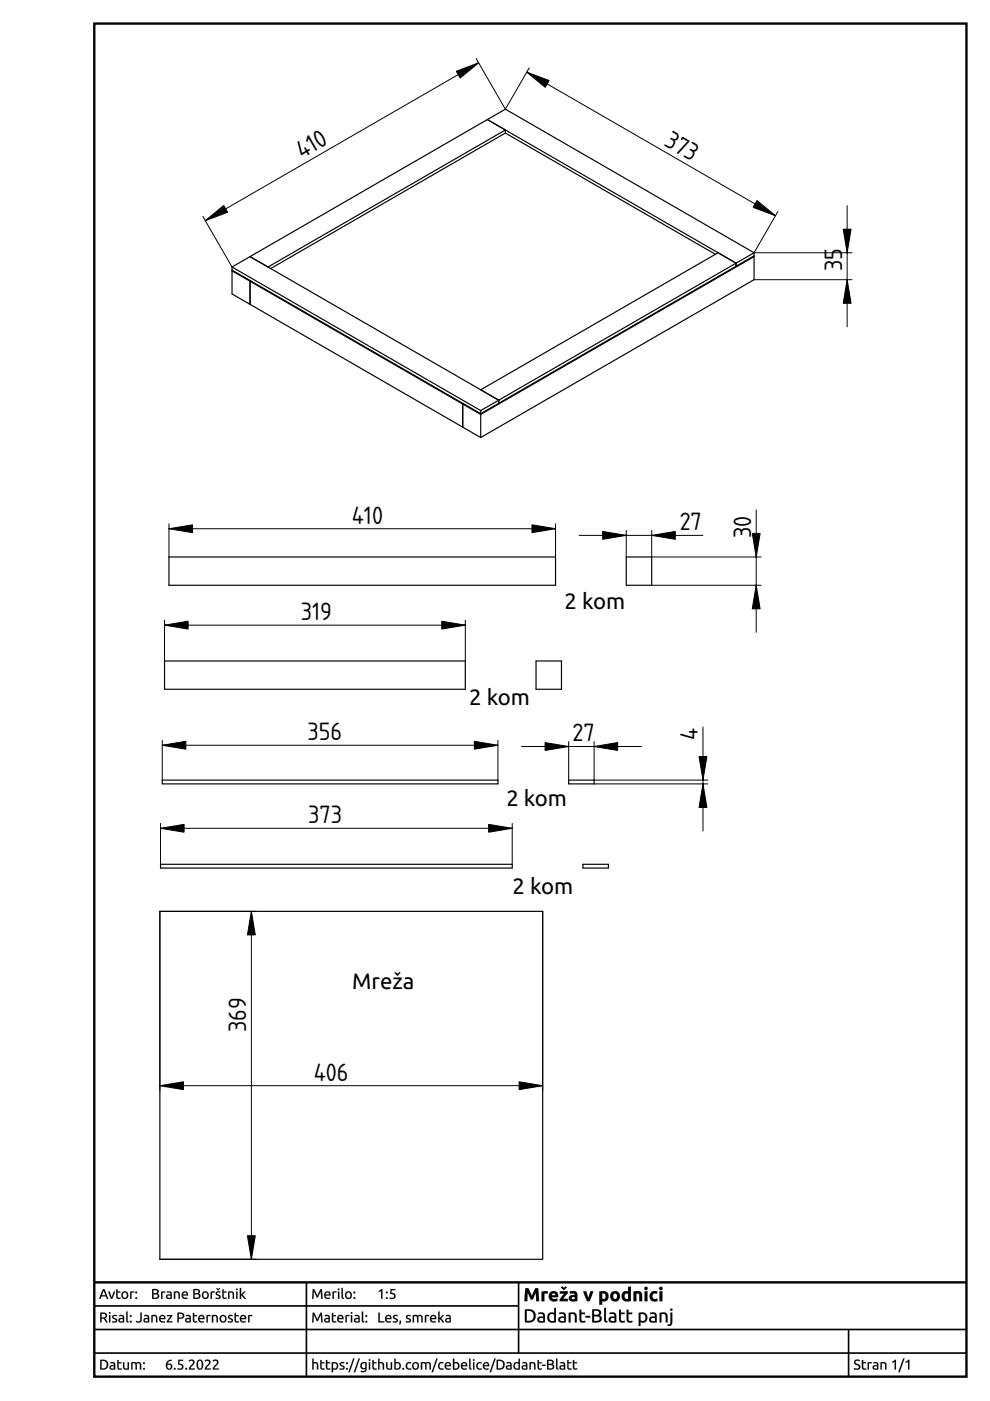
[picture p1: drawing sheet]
<svg xmlns="http://www.w3.org/2000/svg" width="210mm" height="297mm" viewBox="0 0 210 297" stroke-linecap="round" stroke-linejoin="round" font-family="sans-serif">
<defs><g id="words">
<g font-size="5">
<text x="64" y="33.7" transform="rotate(-30 64 33.7)">410</text>
<text x="140.6" y="30.7" transform="rotate(30 140.6 30.7)">373</text>
<text x="178.5" y="57.5" transform="rotate(-90 178.5 57.5)">35</text>
<text x="74.6" y="111">410</text>
<text x="144.1" y="112.4">27</text>
<text x="159.2" y="114.1" transform="rotate(-90 159.2 114.1)">30</text>
<text x="63.8" y="131.5">319</text>
<text x="65.2" y="156.9">356</text>
<text x="121.4" y="157.2">27</text>
<text x="148" y="157" transform="rotate(-90 148 157)">4</text>
<text x="65.4" y="174.5">373</text>
<text x="52.2" y="218.8" transform="rotate(-90 52.2 218.8)">369</text>
<text x="66.5" y="229.1">406</text>
</g>
<g font-size="4.7">
<text x="119.7" y="129.2">2 kom</text>
<text x="99.5" y="149.5">2 kom</text>
<text x="107.4" y="170.9">2 kom</text>
<text x="108.7" y="189.6">2 kom</text>
<text x="74.7" y="209.7">Mreža</text>
</g>
</g></defs>
<path d="M20 5h184.9v286.9h-184.9zM20 271.9h184.9" fill="none" stroke="#000" stroke-width=".5"/>
<path d="M20 276.9h90M65 271.9v20M110 271.9v15M20 281.9h184.9M20 286.9h184.9M179.9 281.9v10" fill="none" stroke="#000" stroke-width=".35"/>
<g fill="#000">
<path d="M21.2 278.3h.2a.83 .83 0 0 1 .9 .1 .83 .83 0 0 1 .3 .9l-.3 .2 .5 .9h-.3l-.5-.8h-.5v.8h-.3zM21.5 278.5v.8a.53 .53 0 0 0 .6 0 .53 .53 0 0 0 .2-.6l-.3-.1zM23.1 278.8h.3v1.6h-.3zM23.1 278.4a.18 .18 0 0 1 .3 0 .18 .18 0 0 1-.3 0zM23.9 278.9h.9l-.1 .2a.3 .3 0 0 0-.4-.1 .3 .3 0 0 0-.2 .4 .53 .53 0 0 1 .7 .4 .53 .53 0 0 1-.6 .6l-.4-.1 .1-.2a.35 .35 0 0 0 .4 .1 .35 .35 0 0 0 .2-.4l-.4-.1a.43 .43 0 0 1-.3-.4 .43 .43 0 0 1 .1-.4zM25.5 279.7l-.1 .1a.39 .39 0 0 0 .2 .4 .39 .39 0 0 0 .4 0v-.5zM25.3 278.9l.1-.1a.6 .6 0 0 1 .9 .6v1a.91 .91 0 0 1-1.2-.5 .75 .75 0 0 1 .9-.4l-.1-.4h-.6zM26.8 278.1h.3v1.9l.2 .2-.1 .2a.39 .39 0 0 1-.4-.4zM27.5 280.2a.2 .2 0 0 1 .4 0 .2 .2 0 0 1-.4 0zM27.5 279a.2 .2 0 0 1 .4 0 .2 .2 0 0 1-.4 0zM29.8 278.3h.2v1.4a.76 .76 0 0 1-.4 .7 .76 .76 0 0 1-.8-.1l.1-.3a.48 .48 0 0 0 .6 .1 .48 .48 0 0 0 .3-.4zM30.8 279.7l-.1 .1a.39 .39 0 0 0 .2 .4 .39 .39 0 0 0 .5 0v-.5zM30.6 278.9l.2-.1a.6 .6 0 0 1 .8 .6v1a.91 .91 0 0 1-1.2-.5 .75 .75 0 0 1 1-.4l-.2-.4h-.6zM32.1 278.9l.1-.1a.74 .74 0 0 1 .8 0 .74 .74 0 0 1 .3 .7v.9h-.2v-.8a.5 .5 0 0 0-.7-.5v1.3h-.3zM33.9 279a.68 .68 0 0 1 .9-.1 .68 .68 0 0 1 .3 .8h-1.1a.63 .63 0 0 0 .9 .4l.1 .2a.85 .85 0 0 1-1.1-.2 .85 .85 0 0 1 0-1.1zM34.1 279.2l-.1 .2h.8a.37 .37 0 0 0-.2-.3 .37 .37 0 0 0-.5 .1zM35.4 278.8h1.1v.2l-.8 1.1h.8v.3h-1.1l.8-1.3h-.8zM37.6 278.3h.1a.87 .87 0 0 1 1 .1 .87 .87 0 0 1 .3 .9l-.3 .2-.8 .1v.8h-.3zM37.9 278.5v.9a.55 .55 0 0 0 .6-.1 .55 .55 0 0 0 .2-.6l-.3-.1zM39.6 279.7v.1a.39 .39 0 0 0 .2 .4 .39 .39 0 0 0 .4 0v-.5zM39.4 278.9l.2-.1a.6 .6 0 0 1 .9 .6v1a.91 .91 0 0 1-1.3-.5 .75 .75 0 0 1 1-.4l-.1-.4h-.7zM40.9 278.4l.3-.1v.5h.6v.3h-.6v.9l.2 .2 .4-.1v.2l-.1 .1a.54 .54 0 0 1-.6-.1 .54 .54 0 0 1-.2-.5zM42.2 279a.68 .68 0 0 1 .9-.1 .68 .68 0 0 1 .3 .8h-1.1a.63 .63 0 0 0 .9 .4l.1 .2a.85 .85 0 0 1-1.2-.2 .85 .85 0 0 1 .1-1.1zM42.4 279.2l-.1 .2h.8a.37 .37 0 0 0-.2-.3 .37 .37 0 0 0-.5 .1zM43.8 278.9l.9-.1-.1 .3h-.5v1.3h-.3zM44.9 278.9l.1-.1a.74 .74 0 0 1 .8 0 .74 .74 0 0 1 .4 .7v.9h-.3v-.8a.5 .5 0 0 0-.7-.5v1.3h-.3zM46.8 279a.76 .76 0 0 1 1.1 .1 .76 .76 0 0 1-.2 1.1 .76 .76 0 0 1-1.1-.3v-.5zM47 279.2a.51 .51 0 0 0-.1 .7 .51 .51 0 0 0 .8 0 .51 .51 0 0 0-.1-.7 .51 .51 0 0 0-.6 0zM48.5 278.9h.8l-.1 .2a.3 .3 0 0 0-.4-.1 .3 .3 0 0 0-.1 .4 .53 .53 0 0 1 .6 .4 .53 .53 0 0 1-.5 .6l-.5-.1 .1-.2a.35 .35 0 0 0 .4 .1 .35 .35 0 0 0 .2-.4l-.3-.1a.43 .43 0 0 1-.4-.4 .43 .43 0 0 1 .2-.4zM49.7 278.4l.3-.1v.5h.6v.3h-.6l.1 .9 .1 .2 .4-.1 .1 .2-.2 .1a.54 .54 0 0 1-.6-.1 .54 .54 0 0 1-.2-.5zM51.1 279a.68 .68 0 0 1 .8-.1 .68 .68 0 0 1 .3 .8h-1.1a.63 .63 0 0 0 1 .4v.2a.85 .85 0 0 1-1.1-.2 .85 .85 0 0 1 .1-1.1zM51.3 279.2l-.2 .2h.8a.37 .37 0 0 0-.2-.3 .37 .37 0 0 0-.4 .1zM52.6 278.9l.9-.1-.1 .3h-.5v1.3h-.3z"/>
<path d="M21.2 278.3h.2a.85 .85 0 0 1 .9 .1 .85 .85 0 0 1 .3 .9l-.3 .2 .5 .9a.78 .78 0 0 1-.7-.7l-.1-.1h-.5l.1 .8h-.4zM21.2 278.3v2.1h.3v-.8l.5-.1 .5 .9h.3l-.6-.9a.67 .67 0 0 0 .4-.9 .67 .67 0 0 0-.9-.3zM21.5 278.5v.8h.2a.45 .45 0 0 0 .7-.4 .45 .45 0 0 0-.7-.3zM21.5 278.5h.2a.47 .47 0 0 1 .7 .4 .47 .47 0 0 1-.7 .4h-.2zM23.1 278.8h.3v1.6h-.3zM23.1 278.8v1.6h.3v-1.6zM23.1 278.4a.2 .2 0 0 1 .4 0 .2 .2 0 0 1-.4 0zM23.1 278.4a.17 .17 0 0 0 .3 0 .17 .17 0 0 0-.3 0zM23.9 278.9l.9-.1-.1 .3a.3 .3 0 0 0-.4-.1 .3 .3 0 0 0-.2 .3 .92 .92 0 0 1 .7 .9 .96 .96 0 0 1-1.1 .1l.2-.2a.34 .34 0 0 0 .4 .1 .34 .34 0 0 0 .2-.4l-.4-.1a.45 .45 0 0 1-.3-.4 .45 .45 0 0 1 .1-.4zM23.9 278.9a.59 .59 0 0 0 0 .6 .59 .59 0 0 0 .6 .3l.1 .1a.47 .47 0 0 1-.8 .2v.2a.59 .59 0 0 0 .7 .1 .59 .59 0 0 0 .3-.7l-.6-.3a.22 .22 0 0 1-.1-.3 .22 .22 0 0 1 .2-.1l.4 .1 .1-.2zM25.5 279.7l-.1 .1a.38 .38 0 0 0 .2 .4 .38 .38 0 0 0 .4-.1v-.4zM25.5 279.7h.6l-.1 .5a.35 .35 0 0 1-.5 0 .35 .35 0 0 1 0-.5zM25.2 278.8h.2a.61 .61 0 0 1 .9 .6v1a1.11 1.11 0 0 1-1.2-.4 .68 .68 0 0 1 .9-.5l-.1-.4h-.6zM25.3 278.9v.2a.41 .41 0 0 1 .5-.1 .41 .41 0 0 1 .2 .5 .55 .55 0 0 0-.9 .4 .55 .55 0 0 0 .9 .5h.3v-1a.65 .65 0 0 0-1-.5zM26.8 278.1l.3-.1v2l.2 .2-.1 .2a.41 .41 0 0 1-.4-.4zM26.8 278.1v1.9a.38 .38 0 0 0 .4 .4l.1-.2-.3-.2 .1-1.9zM27.5 280.2a.22 .22 0 0 1 .4 0 .22 .22 0 0 1-.4 0zM27.5 280.2a.2 .2 0 0 0 .4 0 .2 .2 0 0 0-.4 0zM27.5 279a.22 .22 0 0 1 .4 0 .22 .22 0 0 1-.4 0zM27.5 279a.2 .2 0 0 0 .4 0 .2 .2 0 0 0-.4 0zM29.7 278.3h.4v1.4a.76 .76 0 0 1-.5 .7 .76 .76 0 0 1-.8-.1l.1-.3a.48 .48 0 0 0 .5 .1 .48 .48 0 0 0 .3-.4zM29.8 278.3v1.4a.48 .48 0 0 1-.3 .5 .48 .48 0 0 1-.6-.2l-.1 .3a.77 .77 0 0 0 1.2-.6v-1.4zM30.8 279.7l-.1 .1a.38 .38 0 0 0 .2 .4 .38 .38 0 0 0 .5-.1v-.4zM30.8 279.7h.6l-.1 .5a.35 .35 0 0 1-.5 0 .35 .35 0 0 1 0-.5zM30.6 278.8h.2a.61 .61 0 0 1 .8 .6v1a1.11 1.11 0 0 1-1.2-.4 .68 .68 0 0 1 1-.5l-.2-.4h-.6zM30.6 278.9v.2a.41 .41 0 0 1 .5-.1 .41 .41 0 0 1 .2 .5 .55 .55 0 0 0-.9 .4 .55 .55 0 0 0 .9 .5h.3v-1a.65 .65 0 0 0-1-.5zM32.1 278.9l.1-.1a.75 .75 0 0 1 .8 0 .75 .75 0 0 1 .4 .7v.9h-.3v-.8a.49 .49 0 0 0-.7-.5v1.3h-.3zM32.1 278.9v1.5h.3v-1.3a.53 .53 0 0 1 .7 .5v.8h.2v-.9a.76 .76 0 0 0-.4-.7 .76 .76 0 0 0-.8 .1zM33.9 279a.7 .7 0 0 1 .9-.1 .7 .7 0 0 1 .3 .8h-1.1a.63 .63 0 0 0 1 .4v.2a.86 .86 0 0 1-1.2-.2 .86 .86 0 0 1 .1-1.1zM34 279a.84 .84 0 0 0-.1 1.1 .84 .84 0 0 0 1.1 .2l-.1-.2a.62 .62 0 0 1-.9-.4l1.1-.1a.66 .66 0 0 0-.3-.7 .66 .66 0 0 0-.8 .1zM34.1 279.2l-.1 .2h.8a.36 .36 0 0 0-.2-.3 .36 .36 0 0 0-.5 .1zM34.1 279.1a.38 .38 0 0 1 .5-.1 .38 .38 0 0 1 .2 .5h-.8zM35.4 278.8h1.1v.2l-.8 1.1h.9v.3h-1.3l.1-.4 .8-.9h-.8zM35.4 278.8v.3l.8-.1-.8 1.4h1.1v-.3l-.8 .1 .8-1.2v-.2zM37.6 278.3h.1a.88 .88 0 0 1 1 .1 .88 .88 0 0 1 .3 .9 1.11 1.11 0 0 1-1.1 .3v.8h-.3zM37.6 278.3v2.1h.3v-.8a.77 .77 0 0 0 .9-.1 .77 .77 0 0 0 .2-.9l-.6-.3zM37.9 278.5v.8a.53 .53 0 0 0 .6 0 .53 .53 0 0 0 .2-.6zM37.9 278.5h.1a.48 .48 0 0 1 .8 .4 .48 .48 0 0 1-.7 .5h-.2zM39.6 279.7v.1a.38 .38 0 0 0 .2 .4 .38 .38 0 0 0 .4-.1v-.4zM39.6 279.7h.6l-.1 .5a.35 .35 0 0 1-.4 0 .35 .35 0 0 1-.1-.5zM39.4 278.8h.2a.61 .61 0 0 1 .9 .6v1a1.11 1.11 0 0 1-1.3-.4 .68 .68 0 0 1 1-.5l-.1-.4h-.7zM39.4 278.9v.2a.41 .41 0 0 1 .6-.1 .41 .41 0 0 1 .1 .5 .55 .55 0 0 0-.8 .4 .55 .55 0 0 0 .8 .5h.4l-.1-1a.65 .65 0 0 0-1-.5zM40.9 278.4l.3-.1v.5h.6v.3h-.6v.9l.6 .1v.3a.58 .58 0 0 1-.7 0 .58 .58 0 0 1-.2-.6zM40.9 278.4v1.4a.57 .57 0 0 0 .3 .6 .57 .57 0 0 0 .6-.1v-.2h-.5l-.1-.3v-.8l.6 .1v-.3h-.6v-.5zM42.2 279a.7 .7 0 0 1 .9-.1 .7 .7 0 0 1 .3 .8h-1.1a.63 .63 0 0 0 .9 .4l.1 .2a.86 .86 0 0 1-1.2-.2 .86 .86 0 0 1 .1-1.1zM42.2 279a.84 .84 0 0 0 0 1.1 .84 .84 0 0 0 1.1 .2l-.1-.2a.62 .62 0 0 1-.9-.4l1.1-.1a.66 .66 0 0 0-.4-.7 .66 .66 0 0 0-.8 .1zM42.4 279.2l-.1 .2h.8a.36 .36 0 0 0-.2-.3 .36 .36 0 0 0-.5 .1zM42.4 279.1a.38 .38 0 0 1 .5-.1 .38 .38 0 0 1 .2 .5h-.8zM43.8 278.9l.9-.1-.1 .3h-.5v1.3h-.3zM43.8 278.9v1.5h.3l-.1-1.3h.6l.1-.3zM44.9 278.9l.1-.1a.75 .75 0 0 1 .8 0 .75 .75 0 0 1 .4 .7v.9h-.3v-.8a.49 .49 0 0 0-.7-.5v1.3h-.3zM44.9 278.9v1.5h.3v-1.3a.53 .53 0 0 1 .7 .5v.8h.3v-.9a.76 .76 0 0 0-.4-.7 .76 .76 0 0 0-.9 .1zM46.8 279a.78 .78 0 0 1 1.1 .1 .78 .78 0 0 1-.2 1.1 .78 .78 0 0 1-1.1-.3v-.5zM46.8 279a.8 .8 0 0 0 0 1.2 .8 .8 0 0 0 1.2-.2 .8 .8 0 0 0-.4-1.1l-.5-.1zM47 279.2a.49 .49 0 0 0-.1 .8 .49 .49 0 0 0 .8-.2l-.1-.6-.3-.2zM47 279.2a.51 .51 0 0 1 .8 .4 .51 .51 0 0 1-.8 .4l-.2-.4zM48.5 278.9l.8-.1-.1 .3a.3 .3 0 0 0-.4-.1 .3 .3 0 0 0-.1 .3 .92 .92 0 0 1 .7 .9 .96 .96 0 0 1-1.1 .1l.1-.2a.34 .34 0 0 0 .4 .1 .34 .34 0 0 0 .2-.4l-.3-.1a.45 .45 0 0 1-.4-.4 .45 .45 0 0 1 .2-.4zM48.5 278.9a.59 .59 0 0 0 0 .6 .59 .59 0 0 0 .5 .3l.1 .1a.47 .47 0 0 1-.7 .2v.2a.59 .59 0 0 0 .7 .1 .59 .59 0 0 0 .2-.7l-.6-.3a.22 .22 0 0 1-.1-.3 .22 .22 0 0 1 .3-.1l.4 .1v-.2zM49.7 278.4l.3-.1v.5h.6v.3h-.6l.1 .9 .5 .1v.3a.58 .58 0 0 1-.6 0 .58 .58 0 0 1-.3-.6zM49.7 278.4l.1 1.4a.57 .57 0 0 0 .2 .6 .57 .57 0 0 0 .7-.1l-.1-.2h-.5l-.1-.3v-.8l.6 .1v-.3h-.6v-.5zM51.1 279a.7 .7 0 0 1 .8-.1 .7 .7 0 0 1 .3 .8h-1.1a.63 .63 0 0 0 1 .4v.2a.86 .86 0 0 1-1.1-.2 .86 .86 0 0 1 .1-1.1zM51.1 279a.84 .84 0 0 0-.1 1.1 .84 .84 0 0 0 1.1 .2v-.2a.62 .62 0 0 1-1-.4l1.1-.1a.66 .66 0 0 0-.3-.7 .66 .66 0 0 0-.8 .1zM51.3 279.2l-.2 .2h.8a.36 .36 0 0 0-.2-.3 .36 .36 0 0 0-.4 .1zM51.2 279.1a.38 .38 0 0 1 .5-.1 .38 .38 0 0 1 .2 .5h-.8zM52.6 278.9l.9-.1v.3h-.6v1.3h-.3zM52.6 278.9v1.5h.3v-1.3h.5l.1-.3z"/>
<path d="M21.8 273.3h.1a.86 .86 0 0 1 .6 .9l.5 1.2h-.4l-.2-.5h-.9l-.2 .5h-.3zM21.9 273.3l-.9 2.1h.3l.2-.6h1l.1 .6h.4l-.9-2.1zM22 273.6l-.4 1h.8zM22 273.6l.4 1h-.8zM22.9 273.8h.4l.4 1.3 .1-.5a.67 .67 0 0 1 .6-.8l-.6 1.6h-.3zM23 273.8l.5 1.6h.3l.6-1.6h-.3l-.4 1.3-.4-1.3zM24.6 273.4l.3-.1v.5h.6v.3h-.6l.1 .9 .5 .1v.3a.58 .58 0 0 1-.6 0 .58 .58 0 0 1-.3-.6zM24.6 273.4l.1 1.4a.57 .57 0 0 0 .2 .6 .57 .57 0 0 0 .7-.1l-.1-.2h-.5l-.1-.3v-.8l.6 .1v-.3h-.6v-.5zM25.9 274a.78 .78 0 0 1 1.2 .1 .78 .78 0 0 1-.2 1.1 .78 .78 0 0 1-1.1-.3l-.1-.5zM26 274a.8 .8 0 0 0 0 1.2 .8 .8 0 0 0 1.2-.2 .8 .8 0 0 0-.4-1.1l-.5-.1zM26.2 274.2a.49 .49 0 0 0-.1 .8 .49 .49 0 0 0 .8-.2l-.1-.6-.3-.2zM26.1 274.2a.51 .51 0 0 1 .8 .4 .51 .51 0 0 1-.8 .4l-.1-.4zM27.6 273.9l.9-.1-.1 .3h-.5v1.3h-.3zM27.6 273.9v1.5h.3v-1.3h.5l.1-.3zM28.7 275.2a.22 .22 0 0 1 .4 0 .22 .22 0 0 1-.4 0zM28.7 275.2a.2 .2 0 0 0 .4 0 .2 .2 0 0 0-.4 0zM28.7 274a.22 .22 0 0 1 .4 0 .22 .22 0 0 1-.4 0zM28.7 274a.2 .2 0 0 0 .4 0 .2 .2 0 0 0-.4 0z"/>
<path d="M21.9 273.3h.2l.9 2.1h-.4l-.2-.5h-.9l-.2 .5h-.3zM22 273.6l-.4 1h.8zM23 273.8h.3l.4 1.3 .4-1.3h.3l-.6 1.6h-.3zM24.6 273.4l.3-.1v.5h.6v.3h-.6l.1 .9 .1 .2 .4-.1 .1 .2-.2 .1a.54 .54 0 0 1-.6-.1 .54 .54 0 0 1-.2-.5zM25.9 274a.76 .76 0 0 1 1.2 .1 .76 .76 0 0 1-.2 1.1 .76 .76 0 0 1-1.1-.3v-.5zM26.1 274.2a.51 .51 0 0 0 0 .7 .51 .51 0 0 0 .8 0 .51 .51 0 0 0-.1-.7 .51 .51 0 0 0-.7 0zM27.6 273.9l.9-.1-.1 .3h-.5v1.3h-.3zM28.7 275.2a.2 .2 0 0 1 .4 0 .2 .2 0 0 1-.4 0zM28.7 274a.2 .2 0 0 1 .4 0 .2 .2 0 0 1-.4 0z"/>
<path d="M32.2 273.3h.5a.59 .59 0 0 1 .8 .2 .59 .59 0 0 1-.1 .8 .63 .63 0 0 1 .3 .8 .63 .63 0 0 1-.9 .3l-.6-.1zM32.5 274.4v.7a.63 .63 0 0 0 .9-.5l-.3-.2zM32.5 273.5v.7h.3a.37 .37 0 0 0 .6-.4 .37 .37 0 0 0-.6-.3zM34.2 273.9l.8-.1v.3h-.6v1.3h-.2zM35.6 274.7l-.1 .1a.39 .39 0 0 0 .2 .4 .39 .39 0 0 0 .4 0v-.5zM35.4 273.9l.1-.1a.6 .6 0 0 1 .9 .6v1a.91 .91 0 0 1-1.2-.5 .75 .75 0 0 1 .9-.4l-.1-.4h-.6zM36.9 273.9l.1-.1a.74 .74 0 0 1 .8 0 .74 .74 0 0 1 .3 .7v.9h-.2v-.8a.5 .5 0 0 0-.7-.5v1.3h-.3zM38.7 274a.68 .68 0 0 1 .9-.1 .68 .68 0 0 1 .3 .8h-1.1a.63 .63 0 0 0 .9 .4l.1 .2a.85 .85 0 0 1-1.2-.2 .85 .85 0 0 1 .1-1.1zM38.9 274.2l-.1 .3h.8a.37 .37 0 0 0-.2-.4 .37 .37 0 0 0-.5 .1zM41 273.3h.5a.59 .59 0 0 1 .8 .2 .59 .59 0 0 1-.2 .8 .63 .63 0 0 1 .3 .8 .63 .63 0 0 1-.9 .3l-.5-.1zM41.3 274.4v.7a.63 .63 0 0 0 .9-.5l-.3-.2zM41.3 273.5v.7h.3a.37 .37 0 0 0 .5-.4 .37 .37 0 0 0-.5-.3zM43 274a.76 .76 0 0 1 1.1 .1 .76 .76 0 0 1-.2 1.1 .76 .76 0 0 1-1-.3l-.1-.5zM43.2 274.2a.51 .51 0 0 0 0 .7 .51 .51 0 0 0 .7 0 .51 .51 0 0 0 0-.7 .51 .51 0 0 0-.7 0zM44.7 273.9l.9-.1-.1 .3h-.6v1.3h-.2zM45.9 273.9h.8l-.1 .2a.3 .3 0 0 0-.4-.1 .3 .3 0 0 0-.1 .4 .53 .53 0 0 1 .6 .4 .53 .53 0 0 1-.5 .6l-.5-.1 .1-.2a.35 .35 0 0 0 .4 .1 .35 .35 0 0 0 .2-.4l-.3-.1a.43 .43 0 0 1-.4-.4 .43 .43 0 0 1 .2-.4zM46 273.1l.2 .2 .3-.2 .2 .1-.5 .4-.4-.4zM47.1 273.4l.3-.1v.5h.6v.3h-.6l.1 .9 .1 .2 .4-.1 .1 .2-.2 .1a.54 .54 0 0 1-.6-.1 .54 .54 0 0 1-.2-.5zM48.4 273.9l.1-.1a.74 .74 0 0 1 .8 0 .74 .74 0 0 1 .3 .7v.9h-.3v-.8a.5 .5 0 0 0-.7-.5v1.3h-.2zM50.1 273.8h.3v1.6h-.3zM50 273.4a.2 .2 0 0 1 .4 0 .2 .2 0 0 1-.4 0zM50.8 273.1h.3v1.4l.6-.7h.4l-.3 .3a.43 .43 0 0 0-.3 .4 .43 .43 0 0 0 .3 .4l.3 .5h-.3l-.7-.8v.8h-.3z"/>
<path d="M32.2 273.3a1.46 1.46 0 0 1 1.5 .4l-.1 .4-.2 .2a.58 .58 0 0 1 .4 .7 .58 .58 0 0 1-.7 .4h-.9zM32.2 273.3v2l.4 .1a.76 .76 0 0 0 .8-.1 .76 .76 0 0 0 .2-.8l-.3-.2a.55 .55 0 0 0 .3-.8 .55 .55 0 0 0-.8-.2zM32.5 274.4l.1 .7a.71 .71 0 0 0 .8-.4l-.2-.2zM32.5 274.4h.4a.43 .43 0 0 1 .6 .5 .43 .43 0 0 1-.7 .3h-.3zM32.5 273.5v.7h.3a.35 .35 0 0 0 .5-.4 .35 .35 0 0 0-.5-.3zM32.5 273.5a.47 .47 0 0 1 .6 0 .47 .47 0 0 1 .1 .6l-.7 .1zM34.1 273.9l1-.1-.1 .3h-.6v1.3h-.3zM34.2 273.9v1.5h.2v-1.3h.6v-.3zM35.6 274.8h-.1a.38 .38 0 0 0 .2 .4 .38 .38 0 0 0 .4-.1v-.4zM35.6 274.7h.6l-.1 .5a.35 .35 0 0 1-.5 0 .35 .35 0 0 1 0-.5zM35.3 273.8h.2a.61 .61 0 0 1 .9 .6v1a1.11 1.11 0 0 1-1.2-.4 .68 .68 0 0 1 .9-.5l-.1-.4h-.6zM35.4 273.9v.2a.41 .41 0 0 1 .5-.1 .41 .41 0 0 1 .2 .5 .55 .55 0 0 0-.9 .4 .55 .55 0 0 0 .9 .5h.3v-1a.65 .65 0 0 0-1-.5zM36.9 273.9l.1-.1a.75 .75 0 0 1 .8 0 .75 .75 0 0 1 .4 .7v.9h-.4v-.8a.49 .49 0 0 0-.6-.5v1.3h-.3zM36.9 273.9v1.5h.3l-.1-1.3a.53 .53 0 0 1 .8 .5v.8h.2v-.9a.76 .76 0 0 0-.4-.7 .76 .76 0 0 0-.8 .1zM38.7 274a.7 .7 0 0 1 .9-.1 .7 .7 0 0 1 .3 .8h-1.1a.63 .63 0 0 0 .9 .4l.1 .2a.86 .86 0 0 1-1.2-.2 .86 .86 0 0 1 .1-1.1zM38.7 274a.84 .84 0 0 0 0 1.1 .84 .84 0 0 0 1.1 .2l-.1-.2a.62 .62 0 0 1-.9-.4l1.1-.1a.66 .66 0 0 0-.4-.7 .66 .66 0 0 0-.8 .1zM38.9 274.2l-.1 .3h.8a.36 .36 0 0 0-.2-.4 .36 .36 0 0 0-.5 .1zM38.9 274.1a.38 .38 0 0 1 .5-.1 .38 .38 0 0 1 .2 .5h-.8zM41 273.3a1.46 1.46 0 0 1 1.4 .4l-.1 .4-.2 .2a.58 .58 0 0 1 .4 .7 .58 .58 0 0 1-.7 .4h-.8zM41 273.3v2l.3 .1a.76 .76 0 0 0 .9-.1 .76 .76 0 0 0 .2-.8l-.3-.2a.55 .55 0 0 0 .2-.8 .55 .55 0 0 0-.8-.2zM41.3 274.4v.7a.71 .71 0 0 0 .9-.4l-.2-.2zM41.3 274.4h.3a.43 .43 0 0 1 .6 .5 .43 .43 0 0 1-.6 .3h-.3zM41.3 273.5v.7h.3a.35 .35 0 0 0 .5-.4 .35 .35 0 0 0-.5-.3zM41.3 273.5a.47 .47 0 0 1 .6 0 .47 .47 0 0 1 .1 .6l-.7 .1zM43 274a.78 .78 0 0 1 1.1 .1 .78 .78 0 0 1-.1 1.1 .78 .78 0 0 1-1.2-.3v-.5zM43 274a.8 .8 0 0 0 .1 1.2 .8 .8 0 0 0 1.2-.2 .8 .8 0 0 0-.5-1.1l-.4-.1zM43.2 274.2a.49 .49 0 0 0 0 .8 .49 .49 0 0 0 .7-.2l-.1-.6-.3-.2zM43.2 274.2a.51 .51 0 0 1 .8 .4 .51 .51 0 0 1-.8 .4l-.1-.4zM44.6 273.9l1-.1-.1 .3h-.6l.1 1.3h-.4zM44.7 273.9v1.5h.2v-1.3h.6l.1-.3zM45.9 273.9l.8-.1-.1 .3a.3 .3 0 0 0-.4-.1 .3 .3 0 0 0-.1 .3 .92 .92 0 0 1 .7 .9 .96 .96 0 0 1-1.1 .1l.1-.2a.34 .34 0 0 0 .4 .1 .34 .34 0 0 0 .2-.4l-.3-.1a.45 .45 0 0 1-.4-.4 .45 .45 0 0 1 .2-.4zM45.9 273.9a.59 .59 0 0 0 0 .6 .59 .59 0 0 0 .5 .3l.1 .1a.47 .47 0 0 1-.7 .2v.2a.59 .59 0 0 0 .7 .1 .59 .59 0 0 0 .2-.7l-.6-.3a.22 .22 0 0 1-.1-.3 .22 .22 0 0 1 .3-.1l.4 .1v-.2zM46 273l.2 .3 .3-.3 .2 .2-.5 .4-.4-.4zM46 273.1l-.2 .1 .4 .4 .5-.4-.2-.1-.3 .2zM47.1 273.4l.3-.1v.5h.6v.3h-.6l.1 .9 .5 .1v.3a.58 .58 0 0 1-.6 0 .58 .58 0 0 1-.3-.6zM47.1 273.4l.1 1.4a.57 .57 0 0 0 .2 .6 .57 .57 0 0 0 .7-.1l-.1-.2h-.5l-.1-.3v-.8l.6 .1v-.3h-.6v-.5zM48.3 273.9l.2-.1a.75 .75 0 0 1 .8 0 .75 .75 0 0 1 .3 .7v.9h-.3v-.8a.49 .49 0 0 0-.7-.5l.1 1.3h-.4zM48.4 273.9v1.5h.2v-1.3a.53 .53 0 0 1 .8 .5l-.1 .8h.3v-.9a.76 .76 0 0 0-.4-.7 .76 .76 0 0 0-.8 .1zM50.1 273.8h.3v1.6h-.3zM50.1 273.8v1.6h.3v-1.6zM50 273.4a.2 .2 0 0 1 .4 0 .2 .2 0 0 1-.4 0zM50.1 273.4a.17 .17 0 0 0 .3 0 .17 .17 0 0 0-.3 0zM50.8 273.1l.3-.1v1.5l.6-.7h.4l-.7 .7 .8 .9h-.4l-.7-.8v.8h-.3zM50.8 273.1v2.3h.3v-.8l.7 .8h.3l-.7-.9 .7-.7h-.4l-.6 .7v-1.4z"/>
<path d="M66.3 273.3a.89 .89 0 0 1 .7 .9l.3 .5 .2-.5a.88 .88 0 0 1 .7-.9l.2 2.1h-.3l-.1-1.6-.3 .7a.5 .5 0 0 1-.5 .6l-.7-1.3v1.6h-.3zM66.3 273.3l-.1 2.1h.3v-1.7l.7 1.4h.2l.6-1.4 .1 1.7h.3l-.2-2.1h-.2l-.7 1.5-.7-1.5zM68.9 274a.7 .7 0 0 1 .9-.1 .7 .7 0 0 1 .3 .8h-1.1a.63 .63 0 0 0 1 .4v.2a.86 .86 0 0 1-1.1-.2 .86 .86 0 0 1 0-1.1zM69 274a.84 .84 0 0 0-.1 1.1 .84 .84 0 0 0 1.1 .2v-.2a.62 .62 0 0 1-1-.4l1.1-.1a.66 .66 0 0 0-.3-.7 .66 .66 0 0 0-.8 .1zM69.2 274.2l-.2 .3h.8a.36 .36 0 0 0-.2-.4 .36 .36 0 0 0-.4 .1zM69.1 274.1a.38 .38 0 0 1 .5-.1 .38 .38 0 0 1 .2 .5h-.8zM70.5 273.9l.9-.1v.3h-.6v1.3h-.3zM70.5 273.9v1.5h.3v-1.3h.5l.1-.3zM71.6 273.8h.4v1.6h-.4zM71.7 273.8v1.6h.2v-1.6zM71.6 273.4a.2 .2 0 0 1 .4 0 .2 .2 0 0 1-.4 0zM71.6 273.4a.2 .2 0 0 0 .4 0 .2 .2 0 0 0-.4 0zM72.4 273.1l.3-.1v2l.2 .2v.2a.41 .41 0 0 1-.5-.4zM72.4 273.1v1.9a.38 .38 0 0 0 .5 .4v-.2l-.2-.2v-1.9zM73.3 274a.78 .78 0 0 1 1.2 .1 .78 .78 0 0 1-.2 1.1 .78 .78 0 0 1-1.1-.3l-.1-.5zM73.4 274a.8 .8 0 0 0 0 1.2 .8 .8 0 0 0 1.2-.2 .8 .8 0 0 0-.4-1.1l-.5-.1zM73.6 274.2a.49 .49 0 0 0-.1 .8 .49 .49 0 0 0 .8-.2l-.1-.6-.3-.2zM73.5 274.2a.51 .51 0 0 1 .8 .4 .51 .51 0 0 1-.8 .4l-.1-.4zM74.9 275.2a.22 .22 0 0 1 .4 0 .22 .22 0 0 1-.4 0zM74.9 275.2a.2 .2 0 0 0 .4 0 .2 .2 0 0 0-.4 0zM74.9 274a.22 .22 0 0 1 .4 0 .22 .22 0 0 1-.4 0zM74.9 274a.2 .2 0 0 0 .4 0 .2 .2 0 0 0-.4 0z"/>
<path d="M66.3 273.3h.3l.7 1.4 .7-1.4h.2l.2 2.1h-.3l-.1-1.6-.6 1.3h-.2l-.7-1.3v1.6h-.3zM69 274a.68 .68 0 0 1 .8-.1 .68 .68 0 0 1 .3 .8h-1.1a.63 .63 0 0 0 1 .4v.2a.85 .85 0 0 1-1.1-.2 .85 .85 0 0 1 .1-1.1zM69.2 274.2l-.2 .3h.8a.37 .37 0 0 0-.2-.4 .37 .37 0 0 0-.4 .1zM70.5 273.9l.9-.1-.1 .3h-.5v1.3h-.3zM71.7 273.8h.2v1.6h-.2zM71.6 273.4a.2 .2 0 0 1 .4 0 .2 .2 0 0 1-.4 0zM72.4 273.1h.3v1.9l.2 .2v.2a.39 .39 0 0 1-.5-.4zM73.4 274a.76 .76 0 0 1 1.1 .1 .76 .76 0 0 1-.2 1.1 .76 .76 0 0 1-1.1-.3v-.5zM73.6 274.2a.51 .51 0 0 0-.1 .7 .51 .51 0 0 0 .8 0 .51 .51 0 0 0-.1-.7 .51 .51 0 0 0-.6 0zM74.9 275.2a.2 .2 0 0 1 .4 0 .2 .2 0 0 1-.4 0zM74.9 274a.2 .2 0 0 1 .4 0 .2 .2 0 0 1-.4 0z"/>
<path d="M80.2 273.7l.9-.4v2.1h-.3v-1.7l-.5 .3zM80.2 273.7l.1 .2 .5-.2v1.7h.3v-2.1zM81.8 275.2a.22 .22 0 0 1 .4 0 .22 .22 0 0 1-.4 0zM81.8 275.2a.2 .2 0 0 0 .4 0 .2 .2 0 0 0-.4 0zM81.8 274a.22 .22 0 0 1 .4 0 .22 .22 0 0 1-.4 0zM81.8 274a.2 .2 0 0 0 .4 0 .2 .2 0 0 0-.4 0zM82.8 273.3h1v.3l-.8-.1v.6a.72 .72 0 0 1 .8 .9 .72 .72 0 0 1-1.2 .3v-.2a.48 .48 0 0 0 .7 .1 .48 .48 0 0 0 .1-.7l-.7-.2zM82.8 273.3l-.1 1a.54 .54 0 0 1 .7 .1 .54 .54 0 0 1 .1 .7l-.4 .1-.5-.1v.2a.92 .92 0 0 0 1.3-.5l-.3-.5-.6-.2v-.6h.8v-.2z"/>
<path d="M80.2 273.7l.9-.4v2.1h-.3v-1.7l-.5 .2zM81.8 275.2a.2 .2 0 0 1 .4 0 .2 .2 0 0 1-.4 0zM81.8 274a.2 .2 0 0 1 .4 0 .2 .2 0 0 1-.4 0zM82.8 273.3h1v.2h-.8v.6a.71 .71 0 0 1 .8 .9 .71 .71 0 0 1-1.2 .3v-.2h.2a.47 .47 0 0 0 .8-.2 .47 .47 0 0 0-.7-.6h-.2z"/>
<path d="M111.4 273.1h.6l.8 1.7 .7-1.7h.6l.2 2.8h-.6l-.1-1.9-.6 1.5h-.5l-.6-1.5-.1 1.9h-.6zM114.8 273.9l.7-.2 .7 .1-.1 .5h-.7v1.6h-.6zM116.7 274a1 1 0 0 1 1.2-.1 1 1 0 0 1 .4 1.1h-1.3a.85 .85 0 0 0 1.1 .3l.1 .5a1.19 1.19 0 0 1-1.5-.2 1.19 1.19 0 0 1 0-1.6zM117.1 274.3l-.1 .3h.8l-.2-.3zM118.7 273.8h1.7v.4l-1 1.2h1v.5h-1.7v-.4l.9-1.2h-.9zM119.1 272.7l.4 .3 .4-.3 .3 .3-.7 .5-.6-.5zM121.3 275.1h-.1a.39 .39 0 0 0 .2 .4 .39 .39 0 0 0 .4-.1v-.4zM120.8 273.8l.6-.1a.8 .8 0 0 1 1 .9v1.2l-.5 .1a.87 .87 0 0 1-1.3-.8 1 1 0 0 1 1.2-.5 .56 .56 0 0 0-.3-.4 .56 .56 0 0 0-.6 .1zM123.7 273.8h.6l.4 1.4 .5-1.4h.6l-.8 2.1h-.5zM127.7 274.3v1l.1 .1a.58 .58 0 0 0 .6-.7 .58 .58 0 0 0-.7-.4zM127.1 273.9a1.25 1.25 0 0 1 1.6 .1 1.25 1.25 0 0 1 .1 1.6 .98 .98 0 0 1-1.1 .2v.8h-.6zM129.3 274.8a1.08 1.08 0 0 1 2.1 0 1.08 1.08 0 0 1-2.1 0zM130.1 274.4a.54 .54 0 0 0-.1 .7 .54 .54 0 0 0 .7 .2 .54 .54 0 0 0 .1-.8 .54 .54 0 0 0-.7-.1zM132.6 274.3a.63 .63 0 0 0-.2 .8 .63 .63 0 0 0 .8 .3v-1.1zM133.2 272.9l.6-.1v3a1.25 1.25 0 0 1-1.6-.2 1.25 1.25 0 0 1-.1-1.6 .97 .97 0 0 1 1.1-.2zM134.3 273.9l.6-.2a.93 .93 0 0 1 1.2 1v1.2h-.6v-1.1a.46 .46 0 0 0-.6-.5v1.6h-.6zM136.7 273.8h.6v2.1h-.6zM136.6 273.2a.36 .36 0 0 1 .7 0 .36 .36 0 0 1-.7 0zM138 274a1.22 1.22 0 0 1 1.4-.2l-.1 .5a.62 .62 0 0 0-1 .6 .62 .62 0 0 0 1 .4l.1 .5a1.15 1.15 0 0 1-1.5-.2 1.15 1.15 0 0 1 .1-1.6zM139.8 273.8h.6v2.1h-.6zM139.8 273.2a.36 .36 0 0 1 .7 0 .36 .36 0 0 1-.7 0z"/>
<path d="M111.4 273.1h.6l.8 1.7 .7-1.7h.6l.2 2.8h-.6l-.1-1.9-.6 1.5h-.5l-.6-1.4-.1 1.8h-.6zM111.4 273.1l-.2 2.8h.6l.1-1.9 .6 1.5h.5l.6-1.5 .1 1.9h.6l-.2-2.8h-.6l-.7 1.7-.8-1.7zM114.8 273.9l.7-.2 .7 .1-.1 .5h-.7v1.6h-.6zM114.8 273.9v2h.6v-1.6h.7l.1-.5zM116.7 274a1.01 1.01 0 0 1 1.2-.1 1.01 1.01 0 0 1 .4 1.1h-1.3a.87 .87 0 0 0 1.2 .3v.5a1.21 1.21 0 0 1-1.5-.2 1.21 1.21 0 0 1 0-1.6zM116.7 274a1.17 1.17 0 0 0 0 1.6 1.17 1.17 0 0 0 1.5 .2l-.1-.5a.79 .79 0 0 1-1.1-.3h1.3a.97 .97 0 0 0-.4-1.1 .97 .97 0 0 0-1.2 .1zM117.1 274.4l-.1 .2h.8l-.3-.3zM117.1 274.3l.5-.1 .2 .4h-.8zM118.7 273.8h1.7a2.6 2.6 0 0 1-1 1.6h1v.5h-1.8a2.46 2.46 0 0 1 1-1.6h-.9zM118.7 273.8v.5h.9l-.9 1.2v.4h1.7v-.5h-1.1l1.1-1.2v-.4zM119.1 272.7l.4 .3 .5-.3 .2 .3-.7 .6-.6-.6zM119.1 272.7l-.2 .3 .6 .5 .7-.5-.3-.3-.4 .4zM121.3 275.1h-.1a.38 .38 0 0 0 .2 .4 .38 .38 0 0 0 .4-.1v-.4zM121.2 275h.7l-.1 .5a.35 .35 0 0 1-.5 0 .35 .35 0 0 1-.1-.5zM120.8 273.8a1.39 1.39 0 0 1 1.6 .4v1.6l-.5 .1a.85 .85 0 0 1-1 0 .85 .85 0 0 1-.2-1l.5-.3h.6a.58 .58 0 0 0-.9-.3zM120.8 273.8l.1 .5a.58 .58 0 0 1 .6-.2 .58 .58 0 0 1 .4 .5 .72 .72 0 0 0-1.1 .2 .72 .72 0 0 0 .3 1.1l1.3-.1v-1.2a1.03 1.03 0 0 0-1.5-.8zM123.6 273.8h.7l.4 1.4 .5-1.4h.6l-.8 2.1h-.5zM123.7 273.8l.8 2.1h.5l.8-2.1h-.6l-.5 1.4-.4-1.4zM127.7 274.3v1a.56 .56 0 0 0 .7-.5 .56 .56 0 0 0-.7-.5zM127.6 274.2a.59 .59 0 0 1 .8 .6 .59 .59 0 0 1-.7 .6zM127 273.8a1.27 1.27 0 0 1 1.7 .3 1.27 1.27 0 0 1 0 1.7l-.6 .1-.4-.1v.8h-.7zM127.1 273.9v2.7h.6l-.1-.8a1.06 1.06 0 0 0 1.4-.9 1.06 1.06 0 0 0-1.2-1.1zM129.3 274.8a1.1 1.1 0 0 1 2.2 0 1.1 1.1 0 0 1-2.2 0zM129.3 274.8a1.06 1.06 0 0 0 2.1 0 1.06 1.06 0 0 0-2.1 0zM130.1 274.4a.52 .52 0 0 0-.1 .7 .52 .52 0 0 0 .7 .2 .52 .52 0 0 0 .1-.7 .52 .52 0 0 0-.7-.2zM130.1 274.4a.57 .57 0 0 1 .8 .2 .57 .57 0 0 1-.3 .8 .6 .6 0 0 1-.6-.3 .6 .6 0 0 1 .1-.7zM132.6 274.3a.61 .61 0 0 0-.2 .8 .61 .61 0 0 0 .8 .3v-1.1zM132.6 274.3h.6l-.1 1.1a.64 .64 0 0 1-.7-.3 .64 .64 0 0 1 .2-.8zM133.1 272.9l.7-.1v3a1.24 1.24 0 0 1-1.8-.3 1.24 1.24 0 0 1 .3-1.7h.9zM133.2 272.9v1a1.06 1.06 0 0 0-1.4 .9 1.06 1.06 0 0 0 1.2 1.1l.8-.1v-3zM134.3 273.8l.6-.1a.95 .95 0 0 1 1.3 1v1.2h-.7v-1.1a.44 .44 0 0 0-.6-.5v1.6h-.6zM134.3 273.9v2h.6v-1.7a.48 .48 0 0 1 .7 .6l-.1 1.1h.6v-1.2a.96 .96 0 0 0-1.4-.9zM136.7 273.8h.6v2.1h-.6zM136.7 273.8v2.1h.6v-2.1zM136.6 273.2a.38 .38 0 0 1 .7 0 .38 .38 0 0 1-.7 0zM136.6 273.2a.35 .35 0 0 0 .7 0 .35 .35 0 0 0-.7 0zM138 274a1.23 1.23 0 0 1 1.4-.2l-.1 .5a.61 .61 0 0 0-.8 .2 .61 .61 0 0 0 0 .8 .61 .61 0 0 0 .9 0v.5a1.16 1.16 0 0 1-1.5-.2 1.16 1.16 0 0 1 .1-1.6zM138 274.1a1.13 1.13 0 0 0 0 1.4 1.13 1.13 0 0 0 1.4 .3l-.1-.5a.63 .63 0 0 1-1-.4 .63 .63 0 0 1 1-.6l.1-.5h-.1a1.18 1.18 0 0 0-1.3 .3zM139.8 273.8h.6v2.1h-.6zM139.8 273.8v2.1h.6v-2.1zM139.7 273.2a.4 .4 0 0 1 .8 0 .4 .4 0 0 1-.8 0zM139.8 273.2a.35 .35 0 0 0 .7 0 .35 .35 0 0 0-.7 0z"/>
<path d="M111.3 277.6a1.58 1.58 0 0 1 2.3 1.6 1.61 1.61 0 0 1-2.3 1.1zM111.7 277.9v2.2a1.12 1.12 0 0 0 1.5-1.1 1.12 1.12 0 0 0-1.5-1.1zM114.4 279.5l-.1 .1a.53 .53 0 0 0 .3 .5 .53 .53 0 0 0 .6 0v-.6zM114.1 278.3h.1a.86 .86 0 0 1 1.3 .7v1.3l-.5 .1a.73 .73 0 0 1-1.1-.7 .73 .73 0 0 1 1.1-.6h.2a.59 .59 0 0 0-.4-.6 .59 .59 0 0 0-.6 .1zM116.6 278.7a.81 .81 0 0 0-.1 1 .81 .81 0 0 0 1 .4v-1.4l-.5-.1zM116.3 278.6a.98 .98 0 0 1 1.2-.2v-1.1h.4v3a1.2 1.2 0 0 1-1.6-.2 1.2 1.2 0 0 1 0-1.5zM118.8 279.5v.1a.53 .53 0 0 0 .2 .5 .53 .53 0 0 0 .6 0v-.6zM118.6 278.3h.1a.86 .86 0 0 1 1.3 .7v1.3l-.6 .1a.73 .73 0 0 1-1-.7 .73 .73 0 0 1 1.1-.6h.1a.59 .59 0 0 0-.3-.6 .59 .59 0 0 0-.7 .1zM120.6 278.4l.1-.1a.99 .99 0 0 1 1.1 0 .99 .99 0 0 1 .5 .9v1.2h-.4v-1.1a.67 .67 0 0 0-.9-.7v1.8h-.4zM122.9 277.7h.3v.6h.8v.3h-.8v1a.47 .47 0 0 0 .3 .5 .47 .47 0 0 0 .5-.1l.1 .3a.77 .77 0 0 1-.9 .1 .77 .77 0 0 1-.3-.8zM124.1 279h1v.4h-1zM125.6 277.6h.7a.76 .76 0 0 1 1 .3 .76 .76 0 0 1-.2 1 .78 .78 0 0 1 .5 1 .78 .78 0 0 1-1 .5l-1-.1zM125.9 279.1v1h.3a.58 .58 0 0 0 .8-.1 .58 .58 0 0 0 0-.8zM125.9 277.9v.9h.5a.49 .49 0 0 0 .6-.5 .49 .49 0 0 0-.7-.4zM128.1 277.3h.4v2.6l.3 .2-.1 .3h-.3l-.3-.4zM129.5 279.5v.1a.53 .53 0 0 0 .2 .5 .53 .53 0 0 0 .6 0v-.6zM129.3 278.3h.1a.86 .86 0 0 1 1.3 .7v1.3l-.6 .1a.73 .73 0 0 1-1.1-.7 .73 .73 0 0 1 1.2-.6h.1a.59 .59 0 0 0-.4-.6 .59 .59 0 0 0-.6 .1zM131.3 277.7h.3v.6h.8v.3h-.8v1a.47 .47 0 0 0 .3 .5 .47 .47 0 0 0 .5-.1l.1 .3a.77 .77 0 0 1-.9 .1 .77 .77 0 0 1-.3-.8zM132.9 277.7h.3v.6h.8v.3h-.8v1a.47 .47 0 0 0 .3 .5 .47 .47 0 0 0 .5-.1l.1 .3a.77 .77 0 0 1-.9 .1 .77 .77 0 0 1-.3-.8zM135.8 278.6v1.3a.75 .75 0 0 0 1.1-.6 .75 .75 0 0 0-1-.7zM135.4 278.4a1.18 1.18 0 0 1 1.7 .3 1.18 1.18 0 0 1-.4 1.6h-.9v.8h-.4zM138.1 279.5v.1a.53 .53 0 0 0 .2 .5 .53 .53 0 0 0 .6 0v-.6zM137.8 278.3h.1a.86 .86 0 0 1 1.3 .7v1.3l-.5 .1a.73 .73 0 0 1-1.1-.7 .73 .73 0 0 1 1.1-.6h.2a.59 .59 0 0 0-.4-.6 .59 .59 0 0 0-.6 .1zM139.9 278.4l.1-.1a.99 .99 0 0 1 1.1 0 .99 .99 0 0 1 .4 .9v1.2h-.3v-1.1a.67 .67 0 0 0-1-.7v1.8h-.3zM142.2 278.3h.3v2a.7 .7 0 0 1-.9 .8v-.3a.4 .4 0 0 0 .6-.5zM142.1 277.7a.25 .25 0 0 1 .5 0 .25 .25 0 0 1-.5 0z"/>
<path d="M111.3 277.6a1.6 1.6 0 0 1 1.7 .2 1.6 1.6 0 0 1 .5 1.6 1.76 1.76 0 0 1-2.2 .9zM111.3 277.6v2.7a1.56 1.56 0 0 0 2.2-1.5 1.59 1.59 0 0 0-2.2-1.1zM111.7 277.9v2.1a1.1 1.1 0 0 0 1.4-1 1.1 1.1 0 0 0-1.4-1zM111.7 277.9a1.13 1.13 0 0 1 1.5 1.1 1.13 1.13 0 0 1-1.5 1.1zM114.4 279.5v.1a.51 .51 0 0 0 .2 .5 .51 .51 0 0 0 .6 0v-.6zM114.4 279.5h.8v.6a.51 .51 0 0 1-.6 0 .51 .51 0 0 1-.2-.6zM114.1 278.3h.1a.88 .88 0 0 1 1.4 .7v1.3a1.72 1.72 0 0 1-1.6-.2 .85 .85 0 0 1 .3-.9 .85 .85 0 0 1 .9-.1 .58 .58 0 0 0-.4-.6 .58 .58 0 0 0-.6 .2zM114.1 278.3l.2 .3a.55 .55 0 0 1 .6-.1 .55 .55 0 0 1 .2 .7 .72 .72 0 0 0-.9 .1 .72 .72 0 0 0 .1 1h1.2v-1.3a.87 .87 0 0 0-1.4-.6zM116.7 278.7a.79 .79 0 0 0-.2 1 .79 .79 0 0 0 1 .3v-1.3l-.5-.1zM116.6 278.7l.4-.1 .5 .1v1.4a.82 .82 0 0 1-1-.3 .82 .82 0 0 1 .1-1.1zM117.5 277.3h.4v3a1.19 1.19 0 0 1-1.7-.4 1.19 1.19 0 0 1 .6-1.6l.7 .1zM117.5 277.3v1.1a1.05 1.05 0 0 0-1.5 .9 1.05 1.05 0 0 0 1.4 1.1l.5-.1v-3zM118.9 279.5l-.1 .1a.51 .51 0 0 0 .3 .5 .51 .51 0 0 0 .5 0v-.6zM118.8 279.5h.8v.6a.51 .51 0 0 1-.6 0 .51 .51 0 0 1-.2-.6zM118.6 278.3h.1a.88 .88 0 0 1 1.3 .7v1.3a1.72 1.72 0 0 1-1.6-.2 .85 .85 0 0 1 .3-.9 .85 .85 0 0 1 .9-.1 .58 .58 0 0 0-.4-.6 .58 .58 0 0 0-.6 .2zM118.6 278.3l.1 .3a.55 .55 0 0 1 .7-.1 .55 .55 0 0 1 .2 .7 .72 .72 0 0 0-1 .1 .72 .72 0 0 0 .1 1h1.3v-1.3a.87 .87 0 0 0-1.4-.6zM120.6 278.3h.1a1 1 0 0 1 1.1 0 1 1 0 0 1 .5 .9v1.2h-.4v-1.1a.65 .65 0 0 0-.9-.7v1.8h-.4zM120.6 278.4v2h.4l-.1-1.8a.69 .69 0 0 1 1 .7v1.1h.4v-1.2a.97 .97 0 0 0-.5-.9 .97 .97 0 0 0-1.1 0zM122.8 277.7l.5-.1-.1 .7h.8v.3h-.8l.1 1a.46 .46 0 0 0 .2 .5 .46 .46 0 0 0 .5-.1l.1 .3a.79 .79 0 0 1-.9 .1 .79 .79 0 0 1-.4-.8zM122.9 277.7v1.9a.75 .75 0 0 0 .3 .7 .75 .75 0 0 0 .9 0l-.1-.3-.1 .1a.45 .45 0 0 1-.5 0 .45 .45 0 0 1-.2-.5v-1h.8v-.3h-.8v-.6zM124.1 279h1v.4h-1zM124.1 279v.4h1v-.4zM125.5 277.6a2.23 2.23 0 0 1 1.9 .4v.5l-.3 .4a.79 .79 0 0 1 .5 1 .79 .79 0 0 1-1 .5h-1.1zM125.6 277.6v2.7l.5 .1a1.01 1.01 0 0 0 1.4-1.1l-.5-.4a.7 .7 0 0 0 .4-.9 .7 .7 0 0 0-.9-.4zM125.9 279.1v1h.4a.52 .52 0 0 0 .8-.2 .52 .52 0 0 0-.2-.7zM125.9 279.1h.5a.57 .57 0 0 1 .8 .6 .57 .57 0 0 1-.9 .4h-.4zM125.9 277.9v.9h.5a.47 .47 0 0 0 .6-.5 .47 .47 0 0 0-.7-.4zM125.9 277.9h.4a.51 .51 0 0 1 .8 .4 .51 .51 0 0 1-.7 .5h-.5zM128.1 277.3h.4v2.6l.3 .2-.1 .3a.54 .54 0 0 1-.6-.6zM128.1 277.3v2.7l.2 .3 .4 .1 .1-.3-.3-.2v-2.6zM129.5 279.5v.1a.51 .51 0 0 0 .2 .5 .51 .51 0 0 0 .6 0v-.6zM129.5 279.5h.8v.6a.51 .51 0 0 1-.6 0 .51 .51 0 0 1-.2-.6zM129.2 278.3h.2a.88 .88 0 0 1 1.3 .7v1.3a1.72 1.72 0 0 1-1.6-.2 .85 .85 0 0 1 .3-.9 .85 .85 0 0 1 .9-.1 .58 .58 0 0 0-.4-.6 .58 .58 0 0 0-.6 .2zM129.3 278.3l.1 .3a.55 .55 0 0 1 .7-.1 .55 .55 0 0 1 .2 .7 .72 .72 0 0 0-1 .1 .72 .72 0 0 0 .1 1h1.3l-.1-1.3a.87 .87 0 0 0-1.3-.6zM131.2 277.7l.5-.1-.1 .7h.8v.3h-.8l.1 1a.46 .46 0 0 0 .2 .5 .46 .46 0 0 0 .5-.1l.1 .3a.79 .79 0 0 1-.9 .1 .79 .79 0 0 1-.4-.8zM131.3 277.7v1.9a.75 .75 0 0 0 .3 .7 .75 .75 0 0 0 .9 0l-.1-.3-.1 .1a.45 .45 0 0 1-.5 0 .45 .45 0 0 1-.2-.5v-1h.8v-.3h-.8v-.6zM132.8 277.7l.5-.1-.1 .7h.8v.3h-.8l.1 1a.46 .46 0 0 0 .2 .5 .46 .46 0 0 0 .5-.1l.1 .3a.79 .79 0 0 1-.9 .1 .79 .79 0 0 1-.4-.8zM132.9 277.7v1.9a.75 .75 0 0 0 .3 .7 .75 .75 0 0 0 .9 0l-.1-.3-.1 .1a.45 .45 0 0 1-.5 0 .45 .45 0 0 1-.2-.5v-1h.8v-.3h-.8v-.6zM135.8 278.6v1.3a.74 .74 0 0 0 1.1-.6 .74 .74 0 0 0-1.1-.7zM135.8 278.6a.77 .77 0 0 1 1.1 .6 .77 .77 0 0 1-.9 .9l-.2-.2zM135.4 278.3a1.21 1.21 0 0 1 1.7 .4 1.21 1.21 0 0 1-.4 1.7h-.6l-.3-.1v.8h-.4zM135.4 278.4v2.7h.4v-.8a1.05 1.05 0 0 0 1.5-.9 1.05 1.05 0 0 0-1.4-1.1zM138.1 279.5v.1a.51 .51 0 0 0 .2 .5 .51 .51 0 0 0 .6 0v-.6zM138.1 279.5h.8v.6a.51 .51 0 0 1-.6 0 .51 .51 0 0 1-.2-.6zM137.8 278.3h.1a.88 .88 0 0 1 1.4 .7v1.3a1.72 1.72 0 0 1-1.6-.2 .85 .85 0 0 1 .3-.9 .85 .85 0 0 1 .9-.1 .58 .58 0 0 0-.4-.6 .58 .58 0 0 0-.6 .2zM137.8 278.3l.2 .3a.55 .55 0 0 1 .6-.1 .55 .55 0 0 1 .3 .7 .72 .72 0 0 0-1 .1 .72 .72 0 0 0 .1 1h1.2v-1.3a.87 .87 0 0 0-1.3-.6zM139.8 278.3h.2a1 1 0 0 1 1.1 0 1 1 0 0 1 .5 .9v1.2h-.5v-1.1a.65 .65 0 0 0-.9-.7l.1 1.8h-.5zM139.9 278.4v2h.3v-1.8a.69 .69 0 0 1 1 .7v1.1h.3v-1.2a.97 .97 0 0 0-.5-.9 .97 .97 0 0 0-1 0zM142.1 278.3h.4v2a.71 .71 0 0 1-1 .8l.1-.3a.38 .38 0 0 0 .5-.5zM142.2 278.3v2a.39 .39 0 0 1-.2 .4 .39 .39 0 0 1-.4 .1v.3a.68 .68 0 0 0 .9-.8v-2zM142.1 277.7a.26 .26 0 0 1 .5 0 .26 .26 0 0 1-.5 0zM142.1 277.7a.25 .25 0 0 0 .5 0 .25 .25 0 0 0-.5 0z"/>
<path d="M21.2 288.3a1.14 1.14 0 0 1 1.6 .4 1.14 1.14 0 0 1-.3 1.5l-1.3 .1zM21.5 288.5v1.6a.84 .84 0 0 0 1.1-.8 .84 .84 0 0 0-1.1-.8zM23.6 289.7l-.1 .1a.39 .39 0 0 0 .2 .4 .39 .39 0 0 0 .5 0v-.5zM23.4 288.8h.2a.6 .6 0 0 1 .8 .6v.9a.91 .91 0 0 1-1.2-.4 .75 .75 0 0 1 1-.4l-.2-.4h-.6zM24.9 288.4l.3-.1v.5h.5v.2h-.5v1l.2 .2 .3-.1 .1 .2-.1 .1a.54 .54 0 0 1-.6-.1 .54 .54 0 0 1-.2-.5zM26.1 288.8h.3v.8a.5 .5 0 0 0 .6 .5l.1-1.3h.2v1.5l-.1 .1a.74 .74 0 0 1-1.1-.7zM27.8 288.9h1a.81 .81 0 0 1 1.1 .4v1.1h-.2v-.8a.35 .35 0 0 0-.2-.5 .35 .35 0 0 0-.5 .2v1.1h-.3v-.8a.46 .46 0 0 0-.1-.5 .46 .46 0 0 0-.5 0v1.3h-.3zM30.3 290.2a.2 .2 0 0 1 .4 0 .2 .2 0 0 1-.4 0zM30.3 289a.2 .2 0 0 1 .4 0 .2 .2 0 0 1-.4 0z"/>
<path d="M21.2 288.3a1.15 1.15 0 0 1 1.6 .4 1.15 1.15 0 0 1-.3 1.6l-1.3 .1zM21.2 288.3l.1 2a1.12 1.12 0 0 0 1.5-.3 1.12 1.12 0 0 0-.3-1.6zM21.5 288.5v1.6a.82 .82 0 0 0 1.1-.8 .82 .82 0 0 0-1.1-.7zM21.5 288.5a.85 .85 0 0 1 1.2 .8 .85 .85 0 0 1-1.2 .8zM23.6 289.7l-.1 .1a.38 .38 0 0 0 .2 .4 .38 .38 0 0 0 .5-.1v-.4zM23.6 289.7h.6l-.1 .5a.35 .35 0 0 1-.5 0 .35 .35 0 0 1 0-.5zM23.4 288.8h.2a.61 .61 0 0 1 .8 .6v1a1.11 1.11 0 0 1-1.2-.4 .68 .68 0 0 1 1-.5l-.2-.4h-.6zM23.4 288.8v.3a.41 .41 0 0 1 .5-.1 .41 .41 0 0 1 .2 .5 .55 .55 0 0 0-.9 .4 .55 .55 0 0 0 .9 .5l.3-.1v-.9a.65 .65 0 0 0-1-.5zM24.9 288.4l.3-.1v.5h.6v.3l-.6-.1v1l.6 .1v.3a.58 .58 0 0 1-.7 0 .58 .58 0 0 1-.2-.6zM24.9 288.4v1.4a.57 .57 0 0 0 .3 .6 .57 .57 0 0 0 .6-.1l-.1-.2h-.4l-.2-.3v-.8h.6v-.2h-.6l.1-.5zM26.1 288.8h.3v.8a.46 .46 0 0 0 .6 .5v-1.3h.4v1.5l-.2 .1a.76 .76 0 0 1-1.1-.7zM26.1 288.8v.9a.77 .77 0 0 0 .4 .7 .77 .77 0 0 0 .8-.1v-1.5h-.2v1.3l-.2 .1a.48 .48 0 0 1-.6-.6l.1-.8zM27.8 288.8h.8l.3 .1a.66 .66 0 0 1 .7-.1 .66 .66 0 0 1 .4 .7v.9h-.4v-.8a.4 .4 0 0 0-.1-.5 .4 .4 0 0 0-.5 0v1.3h-.3v-.8a.44 .44 0 0 0-.1-.5 .44 .44 0 0 0-.5 0v1.3h-.3zM27.8 288.9v1.5h.3v-1.4a.48 .48 0 0 1 .7 .6l-.1 .8h.3v-.9a.38 .38 0 0 1 .4-.5 .38 .38 0 0 1 .3 .6v.8h.2v-.9a.66 .66 0 0 0-.3-.6 .66 .66 0 0 0-.8 .1l-.2-.2zM30.3 290.2a.22 .22 0 0 1 .4 0 .22 .22 0 0 1-.4 0zM30.3 290.2a.2 .2 0 0 0 .4 0 .2 .2 0 0 0-.4 0zM30.3 289a.22 .22 0 0 1 .4 0 .22 .22 0 0 1-.4 0zM30.3 289a.2 .2 0 0 0 .4 0 .2 .2 0 0 0-.4 0z"/>
<path d="M35.5 288.6l.7-.3h.2v.2a.81 .81 0 0 0-.9 .7 .68 .68 0 0 1 1 .3 .68 .68 0 0 1-.5 .9 .68 .68 0 0 1-.8-.6v-.6zM35.5 288.6a1.19 1.19 0 0 0 .2 1.8 .66 .66 0 0 0 .8-.8 .66 .66 0 0 0-1-.4 .79 .79 0 0 1 .9-.7v-.2zM35.4 289.8a.45 .45 0 0 0 .9 0 .45 .45 0 0 0-.9 0zM35.4 289.8a.45 .45 0 0 1 .9 0 .45 .45 0 0 1-.9 0zM36.8 290.2a.25 .25 0 0 1 .5 0 .25 .25 0 0 1-.5 0zM36.9 290.2a.19 .19 0 0 0 .3 0 .19 .19 0 0 0-.3 0zM37.8 288.3h1v.2h-.7l-.1 .6a.72 .72 0 0 1 .8 .9 .72 .72 0 0 1-1.2 .3l.1-.3a.48 .48 0 0 0 .6 .2 .48 .48 0 0 0 .1-.7l-.7-.2zM37.8 288.3l-.1 1a.54 .54 0 0 1 .7 .1 .54 .54 0 0 1 .1 .7l-.4 .1-.4-.1-.1 .2a.92 .92 0 0 0 1.3-.5l-.2-.5-.7-.2v-.6h.8v-.2zM39.3 290.2a.22 .22 0 0 1 .4 0 .22 .22 0 0 1-.4 0zM39.3 290.2a.2 .2 0 0 0 .4 0 .2 .2 0 0 0-.4 0zM40 288.5a.7 .7 0 0 1 1.1-.1 .7 .7 0 0 1-.3 1.1l-.4 .6h.9v.3h-1.2a1.34 1.34 0 0 1 .7-1.2 .41 .41 0 0 0 0-.6 .41 .41 0 0 0-.7 .1zM40 288.5l.1 .2a.46 .46 0 0 1 .8-.1 .46 .46 0 0 1-.2 .8l-.5 .5-.1 .5h1.2v-.3l-1 .1 .4-.6a.68 .68 0 0 0 .5-.9 .68 .68 0 0 0-.9-.4zM42 288.4a.77 .77 0 0 1 .9 .1 .77 .77 0 0 1 .2 .8 .75 .75 0 0 1-.3 1 .75 .75 0 0 1-.9-.2l-.2-1.1zM42 288.4a1.26 1.26 0 0 0 .4 2 1.18 1.18 0 0 0 .7-1.1 1.18 1.18 0 0 0-.7-1zM42.2 288.6l-.2 .7a.51 .51 0 0 0 0 .6 .51 .51 0 0 0 .6 .2l.2-.8a.51 .51 0 0 0-.1-.5 .51 .51 0 0 0-.5-.2zM42.2 288.6a.54 .54 0 0 1 .6 .1 .54 .54 0 0 1 0 .6 .5 .5 0 0 1-.1 .7 .5 .5 0 0 1-.6 0l-.1-.8zM43.4 288.5a.7 .7 0 0 1 1.1-.1 .7 .7 0 0 1-.3 1.1l-.5 .6h1v.3h-1.3a1.34 1.34 0 0 1 .7-1.2 .41 .41 0 0 0 0-.6 .41 .41 0 0 0-.6 .1zM43.4 288.5l.1 .2a.46 .46 0 0 1 .8-.1 .46 .46 0 0 1-.3 .8l-.5 .5-.1 .5h1.3v-.3l-1 .1 .4-.6a.68 .68 0 0 0 .5-.9 .68 .68 0 0 0-.9-.4zM45.1 288.5a.7 .7 0 0 1 1.1-.1 .7 .7 0 0 1-.3 1.1l-.5 .6h1v.3h-1.3a1.34 1.34 0 0 1 .7-1.2 .41 .41 0 0 0 0-.6 .41 .41 0 0 0-.6 .1zM45.1 288.5l.1 .2a.46 .46 0 0 1 .8-.1 .46 .46 0 0 1-.3 .8l-.5 .5-.1 .5h1.3v-.3l-1 .1 .4-.6a.68 .68 0 0 0 .5-.9 .68 .68 0 0 0-.9-.4z"/>
<path d="M35.5 288.6l.7-.3h.2v.2a.8 .8 0 0 0-.9 .7 .7 .7 0 0 1 1 .5 .7 .7 0 0 1-.7 .8 .7 .7 0 0 1-.6-1zM35.5 289.4a.44 .44 0 0 0 .1 .7 .44 .44 0 0 0 .6-.3 .46 .46 0 0 0-.2-.5 .46 .46 0 0 0-.5 .1zM36.8 290.2a.2 .2 0 0 1 .4 0 .2 .2 0 0 1-.4 0zM37.8 288.3h1v.2h-.7l-.1 .6a.71 .71 0 0 1 .8 .9 .71 .71 0 0 1-1.2 .3l.1-.2h.1a.47 .47 0 0 0 .8-.2 .47 .47 0 0 0-.6-.6h-.3zM39.3 290.2a.2 .2 0 0 1 .4 0 .2 .2 0 0 1-.4 0zM40 288.5a.68 .68 0 0 1 1.1 0 .68 .68 0 0 1-.3 1l-.4 .6h.9v.3h-1.2a1.82 1.82 0 0 1 .8-1.3 .41 .41 0 0 0-.2-.6 .41 .41 0 0 0-.6 .2zM42 288.4a.76 .76 0 0 1 .9 .1 .76 .76 0 0 1 .2 .8 .73 .73 0 0 1-.3 1 .73 .73 0 0 1-.9-.2l-.2-1.1zM42.2 288.6l-.2 .7a.49 .49 0 0 0 0 .7 .49 .49 0 0 0 .6 0l.2-.7a.52 .52 0 0 0-.1-.6 .52 .52 0 0 0-.5-.1zM43.4 288.5a.68 .68 0 0 1 1.1 0 .68 .68 0 0 1-.3 1l-.5 .6h1v.3h-1.3a1.82 1.82 0 0 1 .9-1.3 .41 .41 0 0 0-.2-.6 .41 .41 0 0 0-.6 .2zM45.1 288.5a.68 .68 0 0 1 1.1 0 .68 .68 0 0 1-.3 1l-.5 .6h1v.3h-1.3a1.82 1.82 0 0 1 .8-1.3 .41 .41 0 0 0-.1-.6 .41 .41 0 0 0-.6 .2z"/>
<path d="M66.2 288.1l.3-.1v.8h.2a.63 .63 0 0 1 .8 .7v.9h-.3v-.8a.46 .46 0 0 0-.2-.5 .46 .46 0 0 0-.5 0v1.3h-.3zM66.2 288.1v2.3h.3v-1.3a.5 .5 0 0 1 .7 .5v.8h.3v-.9a.64 .64 0 0 0-.3-.6 .64 .64 0 0 0-.7 0v-.9zM67.9 288.4l.3-.1v.5h.6v.3l-.6-.1v1l.6 .1v.3a.58 .58 0 0 1-.7 0 .58 .58 0 0 1-.2-.6zM67.9 288.4v1.4a.57 .57 0 0 0 .3 .6 .57 .57 0 0 0 .6-.1v-.2h-.5l-.1-.3v-.8h.6v-.2h-.6v-.5zM69.1 288.4l.3-.1v.5h.6v.3l-.6-.1v1l.6 .1v.3a.58 .58 0 0 1-.7 0 .58 .58 0 0 1-.2-.6zM69.1 288.4v1.4a.57 .57 0 0 0 .3 .6 .57 .57 0 0 0 .6-.1v-.2h-.5l-.1-.3v-.8h.6v-.2h-.6v-.5zM70.6 289.1v.9a.56 .56 0 0 0 .8-.4 .56 .56 0 0 0-.8-.5zM70.6 289.1a.58 .58 0 0 1 .9 .4 .58 .58 0 0 1-.9 .5zM70.3 288.9a.86 .86 0 0 1 1.4 .4 .86 .86 0 0 1-.9 1.1l-.2-.1v.6h-.3zM70.3 288.9v2h.3v-.6a.81 .81 0 0 0 1.1-.9 .81 .81 0 0 0-1.3-.5zM72.1 288.9l.9-.1-.1 .3a.3 .3 0 0 0-.4-.1 .3 .3 0 0 0-.2 .3 .92 .92 0 0 1 .8 .9 .96 .96 0 0 1-1.1 .1l.1-.2a.34 .34 0 0 0 .4 .1 .34 .34 0 0 0 .2-.4l-.3-.1a.45 .45 0 0 1-.4-.4 .45 .45 0 0 1 .1-.4zM72.2 288.9a.59 .59 0 0 0 0 .6 .59 .59 0 0 0 .5 .3l.1 .1a.47 .47 0 0 1-.8 .2v.2a.59 .59 0 0 0 .7 .1 .59 .59 0 0 0 .3-.7l-.6-.3a.22 .22 0 0 1-.1-.3 .22 .22 0 0 1 .3-.1l.3 .1 .1-.3zM73.3 290.2a.25 .25 0 0 1 .5 0 .25 .25 0 0 1-.5 0zM73.4 290.2a.2 .2 0 0 0 .4 0 .2 .2 0 0 0-.4 0zM73.3 289a.25 .25 0 0 1 .5 0 .25 .25 0 0 1-.5 0zM73.4 289a.2 .2 0 0 0 .4 0 .2 .2 0 0 0-.4 0zM74.9 288h.3l-1 2.9h-.4zM74.9 288l-1 2.9h.2l1.1-2.9zM76 288h.3l-1 2.9h-.3zM76 288l-1 2.9h.3l1-2.9zM76.6 289l.4-.2 .7 .1v1.4a.88 .88 0 0 1-1.2 .6v-.3a.55 .55 0 0 0 .6 .1 .55 .55 0 0 0 .4-.5 .76 .76 0 0 1-1-.2 .76 .76 0 0 1 .1-1zM76.6 289a.73 .73 0 0 0-.1 1 .73 .73 0 0 0 1 .2 .56 .56 0 0 1-.4 .5 .56 .56 0 0 1-.6-.1v.2a.81 .81 0 0 0 1.2-.5v-1.4l-.7-.1zM76.8 289.2a.51 .51 0 0 0 0 .7 .51 .51 0 0 0 .7 .1v-.9zM76.8 289.2l.7-.1v.9a.53 .53 0 0 1-.8-.1 .53 .53 0 0 1 .1-.7zM78.2 288.8h.3v1.6h-.3zM78.2 288.8v1.6h.3v-1.6zM78.2 288.4a.2 .2 0 0 1 .3 0 .2 .2 0 0 1-.3 0zM78.2 288.4a.17 .17 0 0 0 .3 0 .17 .17 0 0 0-.3 0zM78.9 288.4l.3-.1v.5h.6v.3l-.6-.1 .1 1 .5 .1v.3a.58 .58 0 0 1-.6 0 .58 .58 0 0 1-.3-.6zM79 288.4v1.4a.57 .57 0 0 0 .2 .6 .57 .57 0 0 0 .7-.1l-.1-.2h-.5l-.1-.3v-.8h.6v-.2h-.6v-.5zM80.2 288.1l.3-.1-.1 .8h.2a.63 .63 0 0 1 .8 .7v.9h-.3v-.8a.46 .46 0 0 0-.2-.5 .46 .46 0 0 0-.4 0v1.3h-.3zM80.2 288.1v2.3h.3l-.1-1.3a.5 .5 0 0 1 .8 .5v.8h.2v-.9a.64 .64 0 0 0-.3-.6 .64 .64 0 0 0-.7 0l.1-.9zM81.9 288.8h.3v.8a.46 .46 0 0 0 .6 .5v-1.3h.3v1.5l-.1 .1a.76 .76 0 0 1-1.1-.7zM81.9 288.8v.9a.77 .77 0 0 0 .4 .7 .77 .77 0 0 0 .8-.1v-1.5h-.3l.1 1.3-.2 .1a.48 .48 0 0 1-.6-.6v-.8zM83.6 288.1l.3-.1v.9a.85 .85 0 0 1 1.1 .9 .85 .85 0 0 1-1.3 .6l-.1-.1zM83.6 288.1v2.2a.83 .83 0 0 0 1.3-.4 .83 .83 0 0 0-.9-1.1l-.1 .1v-.9zM83.9 289.1v1a.56 .56 0 0 0 .8-.5 .56 .56 0 0 0-.8-.5zM83.9 289.1a.57 .57 0 0 1 .8 .5 .57 .57 0 0 1-.8 .5zM85.3 290.2a.22 .22 0 0 1 .4 0 .22 .22 0 0 1-.4 0zM85.3 290.2a.2 .2 0 0 0 .4 0 .2 .2 0 0 0-.4 0zM86.2 289l.7-.2h.3l-.1 .3a.56 .56 0 0 0-.8 .5 .56 .56 0 0 0 .9 .5v.2a.84 .84 0 0 1-1.1-.2 .84 .84 0 0 1 .1-1.1zM86.2 289a.83 .83 0 0 0 0 1.1 .83 .83 0 0 0 1 .2v-.2a.58 .58 0 0 1-.9-.5 .58 .58 0 0 1 .8-.5l.1-.2-.3-.1zM87.6 289a.78 .78 0 0 1 1.1 .1 .78 .78 0 0 1-.2 1.1 .78 .78 0 0 1-1.1-.3v-.5zM87.6 289a.8 .8 0 0 0 0 1.2 .8 .8 0 0 0 1.2-.2 .8 .8 0 0 0-.4-1.2h-.4zM87.8 289.2a.49 .49 0 0 0-.1 .8 .49 .49 0 0 0 .8-.2l-.1-.6-.3-.2zM87.8 289.2a.51 .51 0 0 1 .8 .4 .51 .51 0 0 1-.8 .4l-.1-.4zM89.2 288.8h.8l.3 .1a.66 .66 0 0 1 .7-.1 .66 .66 0 0 1 .4 .7v.9h-.3v-.8a.4 .4 0 0 0-.2-.5 .4 .4 0 0 0-.5 0v1.3h-.3v-.8a.44 .44 0 0 0-.1-.5 .44 .44 0 0 0-.5 0v1.3h-.3zM89.2 288.9v1.5h.3v-1.4a.48 .48 0 0 1 .7 .6v.8h.2v-.9a.38 .38 0 0 1 .4-.5 .38 .38 0 0 1 .3 .6v.8h.3l-.1-.9a.66 .66 0 0 0-.3-.6 .66 .66 0 0 0-.7 .1l-.3-.2zM92.5 288h.3l-1 2.9h-.3zM92.5 288l-1 2.9h.3l1-2.9zM93.1 289l.6-.2h.4l-.1 .3a.56 .56 0 0 0-.8 .5 .56 .56 0 0 0 .8 .5l.1 .2a.84 .84 0 0 1-1.1-.2 .84 .84 0 0 1 .1-1.1zM93.1 289a.83 .83 0 0 0-.1 1.1 .83 .83 0 0 0 1.1 .2l-.1-.2a.58 .58 0 0 1-.9-.5 .58 .58 0 0 1 .9-.5v-.2l-.3-.1zM94.5 289a.7 .7 0 0 1 .8-.1 .7 .7 0 0 1 .3 .8h-1a.63 .63 0 0 0 .9 .4v.2a.86 .86 0 0 1-1.1-.2 .86 .86 0 0 1 .1-1.1zM94.5 289a.84 .84 0 0 0-.1 1.1 .84 .84 0 0 0 1.1 .2v-.2a.62 .62 0 0 1-1-.4l1.1-.1a.66 .66 0 0 0-.3-.7 .66 .66 0 0 0-.8 .1zM94.7 289.2l-.1 .2h.7a.36 .36 0 0 0-.2-.3 .36 .36 0 0 0-.4 .1zM94.7 289.1a.38 .38 0 0 1 .4-.1 .38 .38 0 0 1 .2 .5h-.7zM96 288.1l.3-.1v.9a.85 .85 0 0 1 1.1 .9 .85 .85 0 0 1-1.3 .6l-.1-.1zM96 288.1v2.2a.83 .83 0 0 0 1.4-.4 .83 .83 0 0 0-.9-1.1l-.2 .1v-.9zM96.3 289.1v1a.56 .56 0 0 0 .8-.5 .56 .56 0 0 0-.8-.5zM96.3 289.1a.57 .57 0 0 1 .9 .5 .57 .57 0 0 1-.9 .5zM97.9 289a.7 .7 0 0 1 .9-.1 .7 .7 0 0 1 .3 .8h-1.1a.63 .63 0 0 0 .9 .4l.1 .2a.86 .86 0 0 1-1.2-.2 .86 .86 0 0 1 .1-1.1zM97.9 289a.84 .84 0 0 0 0 1.1 .84 .84 0 0 0 1.1 .2l-.1-.2a.62 .62 0 0 1-.9-.4l1.1-.1a.66 .66 0 0 0-.3-.7 .66 .66 0 0 0-.9 .1zM98.1 289.2l-.1 .2h.8a.36 .36 0 0 0-.2-.3 .36 .36 0 0 0-.5 .1zM98.1 289.1a.38 .38 0 0 1 .5-.1 .38 .38 0 0 1 .2 .5h-.8zM99.5 288.1l.3-.1v2l.2 .2-.1 .2a.41 .41 0 0 1-.4-.4zM99.5 288.1v1.9a.38 .38 0 0 0 .4 .4l.1-.2-.3-.2 .1-2zM100.3 288.8h.3v1.6h-.3zM100.3 288.8v1.6h.3v-1.6zM100.2 288.4a.2 .2 0 0 1 .4 0 .2 .2 0 0 1-.4 0zM100.3 288.4a.17 .17 0 0 0 .3 0 .17 .17 0 0 0-.3 0zM101.2 289l.6-.2h.3v.3a.56 .56 0 0 0-.8 .5 .56 .56 0 0 0 .8 .5l.1 .2a.84 .84 0 0 1-1.1-.2 .84 .84 0 0 1 .1-1.1zM101.2 289a.83 .83 0 0 0-.1 1.1 .83 .83 0 0 0 1.1 .2l-.1-.2a.58 .58 0 0 1-.9-.5 .58 .58 0 0 1 .9-.5v-.2l-.3-.1zM102.6 289a.7 .7 0 0 1 .8-.1 .7 .7 0 0 1 .3 .8h-1a.63 .63 0 0 0 .9 .4v.2a.86 .86 0 0 1-1.1-.2 .86 .86 0 0 1 .1-1.1zM102.6 289a.84 .84 0 0 0-.1 1.1 .84 .84 0 0 0 1.1 .2v-.2a.62 .62 0 0 1-1-.4l1.1-.1a.66 .66 0 0 0-.3-.7 .66 .66 0 0 0-.8 .1zM102.8 289.2l-.1 .2h.7a.36 .36 0 0 0-.2-.3 .36 .36 0 0 0-.4 .1zM102.8 289.1a.38 .38 0 0 1 .4-.1 .38 .38 0 0 1 .2 .5h-.8zM104.8 288h.3l-1 2.9h-.3zM104.8 288l-1 2.9h.3l1-2.9zM105.3 288.3a1.15 1.15 0 0 1 1.5 .4 1.15 1.15 0 0 1-.3 1.6l-1.2 .1zM105.3 288.3v2a1.12 1.12 0 0 0 1.5-.3 1.12 1.12 0 0 0-.3-1.6zM105.6 288.5v1.6a.82 .82 0 0 0 1.1-.8 .82 .82 0 0 0-1.1-.7zM105.6 288.5a.85 .85 0 0 1 1.1 .8 .85 .85 0 0 1-1.1 .8zM107.6 289.7v.1a.38 .38 0 0 0 .2 .4 .38 .38 0 0 0 .4-.1v-.4zM107.6 289.7h.6l-.1 .5a.35 .35 0 0 1-.4 0 .35 .35 0 0 1-.1-.5zM107.4 288.8h.2a.61 .61 0 0 1 .9 .6v1a1.11 1.11 0 0 1-1.2-.4 .68 .68 0 0 1 .9-.5l-.1-.4h-.7zM107.4 288.8l.1 .3a.41 .41 0 0 1 .5-.1 .41 .41 0 0 1 .2 .5 .55 .55 0 0 0-.9 .4 .55 .55 0 0 0 .8 .5l.4-.1v-.9a.65 .65 0 0 0-1.1-.5zM109.3 289.1v.1a.59 .59 0 0 0-.1 .7 .59 .59 0 0 0 .7 .2v-1zM109.3 289.1l.3-.1 .4 .1v1a.61 .61 0 0 1-.8-.2 .61 .61 0 0 1 .1-.8zM109.9 288.1l.3-.1v2.3a.86 .86 0 0 1-1.3-.4 .86 .86 0 0 1 .9-1.1l.2 .1zM109.9 288.1l.1 .8a.81 .81 0 0 0-1.2 .9 .81 .81 0 0 0 1.3 .5h.1v-2.2zM111 289.7l-.1 .1a.38 .38 0 0 0 .2 .4 .38 .38 0 0 0 .4-.1v-.4zM110.9 289.7h.6v.5a.35 .35 0 0 1-.5 0 .35 .35 0 0 1-.1-.5zM110.7 288.8h.2a.61 .61 0 0 1 .9 .6v1a1.11 1.11 0 0 1-1.2-.4 .68 .68 0 0 1 .9-.5l-.1-.4h-.6zM110.8 288.8v.3a.41 .41 0 0 1 .5-.1 .41 .41 0 0 1 .2 .5 .55 .55 0 0 0-.9 .4 .55 .55 0 0 0 .9 .5l.3-.1v-.9a.65 .65 0 0 0-1-.5zM112.3 288.8h.1a.75 .75 0 0 1 .8 0 .75 .75 0 0 1 .3 .7v.9h-.3v-.8a.49 .49 0 0 0-.6-.5v1.3h-.3zM112.3 288.9v1.5h.2v-1.4a.53 .53 0 0 1 .8 .6l-.1 .8h.3v-.9a.76 .76 0 0 0-.4-.7 .76 .76 0 0 0-.8 .1zM114 288.4l.3-.1v.5h.6v.3l-.6-.1v1l.6 .1-.1 .3a.58 .58 0 0 1-.6 0 .58 .58 0 0 1-.2-.6zM114 288.4v1.4a.57 .57 0 0 0 .3 .6 .57 .57 0 0 0 .6-.1l-.1-.2h-.4l-.2-.3v-.8h.6v-.2h-.6l.1-.5zM114.9 289.3h.8v.3h-.8zM114.9 289.3v.3h.8v-.3zM116 288.3a1.46 1.46 0 0 1 1.4 .4l-.1 .4-.2 .2a.58 .58 0 0 1 .4 .6 .58 .58 0 0 1-.6 .5h-.9zM116 288.3v2l.3 .1a.76 .76 0 0 0 .9-.2 .76 .76 0 0 0 .2-.8l-.3-.1a.55 .55 0 0 0 .2-.8 .55 .55 0 0 0-.8-.2zM116.3 289.4v.7a.71 .71 0 0 0 .9-.4l-.2-.2zM116.3 289.4h.4a.43 .43 0 0 1 .5 .4 .43 .43 0 0 1-.6 .4h-.3zM116.3 288.5v.7h.3a.35 .35 0 0 0 .5-.4 .35 .35 0 0 0-.5-.3zM116.3 288.5a.47 .47 0 0 1 .6 0 .47 .47 0 0 1 .1 .6l-.7 .1zM117.9 288.1l.3-.1v2l.2 .2v.2a.41 .41 0 0 1-.5-.4zM117.9 288.1v1.9a.38 .38 0 0 0 .5 .4v-.2l-.2-.2v-2zM119 289.7l-.1 .1a.38 .38 0 0 0 .2 .4 .38 .38 0 0 0 .4-.1l.1-.4zM119 289.7h.6l-.1 .5a.35 .35 0 0 1-.5 0 .35 .35 0 0 1 0-.5zM118.8 288.8h.1a.61 .61 0 0 1 .9 .6v1a1.11 1.11 0 0 1-1.2-.4 .68 .68 0 0 1 1-.5l-.2-.4h-.6zM118.8 288.8v.3a.41 .41 0 0 1 .5-.1 .41 .41 0 0 1 .2 .5 .55 .55 0 0 0-.9 .4 .55 .55 0 0 0 .9 .5l.3-.1v-.9a.65 .65 0 0 0-1-.5zM120.3 288.4l.3-.1-.1 .5h.7v.3l-.7-.1 .1 1 .6 .1-.1 .3a.58 .58 0 0 1-.6 0 .58 .58 0 0 1-.2-.6zM120.3 288.4v1.4a.57 .57 0 0 0 .3 .6 .57 .57 0 0 0 .6-.1l-.1-.2h-.4l-.2-.3v-.8h.6v-.2h-.6v-.5zM121.5 288.4l.3-.1v.5h.6v.3l-.6-.1v1l.6 .1-.1 .3a.58 .58 0 0 1-.6 0 .58 .58 0 0 1-.2-.6zM121.5 288.4v1.4a.57 .57 0 0 0 .3 .6 .57 .57 0 0 0 .6-.1l-.1-.2h-.4l-.2-.3v-.8h.6v-.2h-.6l.1-.5z"/>
<path d="M66.2 288.1l.3-.1v.8h.2a.62 .62 0 0 1 .8 .7v.9h-.3v-.8a.48 .48 0 0 0-.7-.5v1.3h-.3zM67.9 288.4l.3-.1v.5h.6v.2h-.6v1l.2 .2 .4-.1v.2l-.1 .1a.54 .54 0 0 1-.6-.1 .54 .54 0 0 1-.2-.5zM69.1 288.4l.3-.1v.5h.6v.2h-.6v1l.2 .2 .4-.1v.2l-.1 .1a.54 .54 0 0 1-.6-.1 .54 .54 0 0 1-.2-.5zM70.6 289.1v.9a.57 .57 0 0 0 .9-.4 .57 .57 0 0 0-.9-.5zM70.3 288.9a.85 .85 0 0 1 1.4 .4 .85 .85 0 0 1-.9 1.1l-.2-.1v.6h-.3zM72.2 288.9l.8-.1-.1 .3a.3 .3 0 0 0-.4-.1 .3 .3 0 0 0-.1 .4 .53 .53 0 0 1 .6 .4 .53 .53 0 0 1-.5 .6l-.5-.1 .1-.2a.35 .35 0 0 0 .4 .1 .35 .35 0 0 0 .2-.4l-.3-.1a.43 .43 0 0 1-.4-.4 .43 .43 0 0 1 .2-.4zM73.4 290.2a.2 .2 0 0 1 .4 0 .2 .2 0 0 1-.4 0zM73.4 289a.2 .2 0 0 1 .4 0 .2 .2 0 0 1-.4 0zM74.9 288h.3l-1.1 2.9h-.2zM76 288h.3l-1 2.9h-.3zM76.6 289l.4-.2 .7 .1v1.4a.83 .83 0 0 1-1.2 .6v-.3a.61 .61 0 0 0 1-.4 .75 .75 0 0 1-1-.2 .75 .75 0 0 1 .1-1zM76.8 289.2a.51 .51 0 0 0-.1 .7 .51 .51 0 0 0 .8 .1v-.9zM78.2 288.8h.3v1.6h-.3zM78.2 288.4a.18 .18 0 0 1 .3 0 .18 .18 0 0 1-.3 0zM79 288.4l.2-.1v.5h.6v.2h-.6l.1 1 .2 .2 .3-.1 .1 .2-.2 .1a.54 .54 0 0 1-.6-.1 .54 .54 0 0 1-.1-.5zM80.2 288.1l.3-.1v.8h.1a.62 .62 0 0 1 .8 .7v.9h-.2v-.8a.48 .48 0 0 0-.7-.5v1.3h-.3zM81.9 288.8h.2v.8a.5 .5 0 0 0 .7 .5v-1.3h.3v1.5l-.1 .1a.74 .74 0 0 1-1.1-.7zM83.6 288.1l.3-.1v.9a.83 .83 0 0 1 1.1 .9 .83 .83 0 0 1-1.3 .6l-.1-.1zM83.9 289.1v1a.56 .56 0 0 0 .8-.5 .56 .56 0 0 0-.8-.5zM85.3 290.2a.2 .2 0 0 1 .4 0 .2 .2 0 0 1-.4 0zM86.2 289l.7-.2 .3 .1-.1 .2a.57 .57 0 0 0-.8 .5 .57 .57 0 0 0 .9 .5v.2a.83 .83 0 0 1-1.1-.2 .83 .83 0 0 1 .1-1.1zM87.6 289a.76 .76 0 0 1 1.1 .1 .76 .76 0 0 1-.2 1.1 .76 .76 0 0 1-1.1-.3v-.5zM87.8 289.2a.51 .51 0 0 0-.1 .7 .51 .51 0 0 0 .8 0 .51 .51 0 0 0-.1-.7 .51 .51 0 0 0-.6 0zM89.2 288.9h1a.81 .81 0 0 1 1.1 .4l.1 1.1h-.3v-.8a.35 .35 0 0 0-.2-.5 .35 .35 0 0 0-.5 .2v1.1h-.2v-.8a.46 .46 0 0 0-.2-.5 .46 .46 0 0 0-.5 0v1.3h-.3zM92.5 288h.3l-1 2.9h-.3zM93.1 289l.6-.2 .3 .1v.2a.57 .57 0 0 0-.8 .5 .57 .57 0 0 0 .8 .5l.1 .2a.83 .83 0 0 1-1.1-.2 .83 .83 0 0 1 .1-1.1zM94.5 289a.68 .68 0 0 1 .8-.1 .68 .68 0 0 1 .3 .8h-1a.63 .63 0 0 0 .9 .4v.2a.85 .85 0 0 1-1.1-.2 .85 .85 0 0 1 .1-1.1zM94.7 289.1l-.1 .3h.7a.37 .37 0 0 0-.2-.4 .37 .37 0 0 0-.4 .1zM96 288.1l.3-.1v.9a.83 .83 0 0 1 1.1 .9 .83 .83 0 0 1-1.3 .6l-.1-.1zM96.3 289.1v1a.56 .56 0 0 0 .8-.5 .56 .56 0 0 0-.8-.5zM97.9 289a.68 .68 0 0 1 .9-.1 .68 .68 0 0 1 .3 .8h-1.1a.63 .63 0 0 0 .9 .4l.1 .2a.85 .85 0 0 1-1.2-.2 .85 .85 0 0 1 .1-1.1zM98.1 289.1l-.1 .3h.8a.37 .37 0 0 0-.2-.4 .37 .37 0 0 0-.5 .1zM99.5 288.1l.3-.1v2l.2 .2-.1 .2a.39 .39 0 0 1-.4-.4zM100.3 288.8h.3v1.6h-.3zM100.3 288.4a.18 .18 0 0 1 .3 0 .18 .18 0 0 1-.3 0zM101.2 289l.6-.2 .3 .1v.2a.57 .57 0 0 0-.8 .5 .57 .57 0 0 0 .8 .5l.1 .2a.83 .83 0 0 1-1.1-.2 .83 .83 0 0 1 .1-1.1zM102.6 289a.68 .68 0 0 1 .8-.1 .68 .68 0 0 1 .3 .8h-1a.63 .63 0 0 0 .9 .4v.2a.85 .85 0 0 1-1.1-.2 .85 .85 0 0 1 .1-1.1zM102.8 289.1l-.1 .3h.7a.37 .37 0 0 0-.2-.4 .37 .37 0 0 0-.4 .1zM104.8 288h.3l-1 2.9h-.3zM105.3 288.3a1.14 1.14 0 0 1 1.5 .4 1.14 1.14 0 0 1-.3 1.5l-1.2 .1zM105.6 288.5v1.6a.84 .84 0 0 0 1.1-.8 .84 .84 0 0 0-1.1-.8zM107.6 289.7v.1a.39 .39 0 0 0 .2 .4 .39 .39 0 0 0 .4 0v-.5zM107.4 288.8h.2a.6 .6 0 0 1 .9 .6v.9a.91 .91 0 0 1-1.2-.4 .75 .75 0 0 1 .9-.4l-.1-.4h-.6zM109.3 289.1l-.1 .1a.61 .61 0 0 0 0 .7 .61 .61 0 0 0 .7 .2v-1zM109 289a.74 .74 0 0 1 .9-.1v-.8l.3-.1v2.3a.9 .9 0 0 1-1.1-.1 .9 .9 0 0 1-.1-1.2zM111 289.7l-.1 .1a.39 .39 0 0 0 .2 .4 .39 .39 0 0 0 .4 0v-.5zM110.8 288.8h.1a.6 .6 0 0 1 .9 .6v.9a.91 .91 0 0 1-1.2-.4 .75 .75 0 0 1 .9-.4l-.1-.4h-.6zM112.3 288.9l.1-.1a.74 .74 0 0 1 .8 0 .74 .74 0 0 1 .3 .7v.9h-.3v-.8a.5 .5 0 0 0-.7-.5v1.3h-.2zM114 288.4l.3-.1v.5h.5v.2h-.5v1l.2 .2 .3-.1 .1 .2-.1 .1a.54 .54 0 0 1-.6-.1 .54 .54 0 0 1-.2-.5zM114.9 289.3h.8v.3h-.8zM116 288.3h.5a.59 .59 0 0 1 .8 .2 .59 .59 0 0 1-.2 .8 .63 .63 0 0 1 .3 .8 .63 .63 0 0 1-.8 .3l-.6-.1zM116.3 289.4v.7a.63 .63 0 0 0 .9-.5l-.3-.2zM116.3 288.5v.7h.3a.37 .37 0 0 0 .5-.4 .37 .37 0 0 0-.5-.3zM117.9 288.1l.3-.1v2l.2 .2v.2a.39 .39 0 0 1-.5-.4zM119 289.7l-.1 .1a.39 .39 0 0 0 .2 .4 .39 .39 0 0 0 .5 0v-.5zM118.8 288.8h.2a.6 .6 0 0 1 .8 .6v.9a.91 .91 0 0 1-1.2-.4 .75 .75 0 0 1 1-.4l-.2-.4h-.6zM120.3 288.4l.2-.1v.5h.6v.2h-.6l.1 1 .2 .2 .3-.1 .1 .2-.1 .1a.54 .54 0 0 1-.6-.1 .54 .54 0 0 1-.2-.5zM121.5 288.4l.3-.1v.5h.5v.2h-.5v1l.2 .2 .3-.1 .1 .2-.1 .1a.54 .54 0 0 1-.6-.1 .54 .54 0 0 1-.2-.5z"/>
<path d="M66.3 278.3a.89 .89 0 0 1 .7 .9l.3 .5 .2-.5a.88 .88 0 0 1 .7-.9l.2 2.1h-.3l-.1-1.6-.3 .7a.5 .5 0 0 1-.5 .6l-.7-1.3v1.6h-.3zM66.3 278.3l-.1 2.1h.3v-1.7l.7 1.4h.2l.6-1.4 .1 1.7h.3l-.2-2.1h-.2l-.7 1.5-.7-1.5zM69.1 279.7l-.1 .1a.38 .38 0 0 0 .2 .4 .38 .38 0 0 0 .5-.1v-.4zM69.1 279.7h.6l-.1 .5a.35 .35 0 0 1-.5 0 .35 .35 0 0 1 0-.5zM68.9 278.8h.2a.61 .61 0 0 1 .8 .6v1a1.11 1.11 0 0 1-1.2-.4 .68 .68 0 0 1 1-.5l-.2-.4h-.6zM68.9 278.9v.2a.41 .41 0 0 1 .5-.1 .41 .41 0 0 1 .2 .5 .55 .55 0 0 0-.9 .4 .55 .55 0 0 0 .9 .5h.3v-1a.65 .65 0 0 0-1-.5zM70.4 278.4l.3-.1-.1 .5h.7v.3h-.7l.1 .9 .6 .1-.1 .3a.58 .58 0 0 1-.6 0 .58 .58 0 0 1-.2-.6zM70.4 278.4v1.4a.57 .57 0 0 0 .3 .6 .57 .57 0 0 0 .6-.1l-.1-.2h-.4l-.2-.3v-.8l.6 .1v-.3h-.6v-.5zM71.7 279a.7 .7 0 0 1 .8-.1 .7 .7 0 0 1 .3 .8h-1a.63 .63 0 0 0 .9 .4v.2a.86 .86 0 0 1-1.1-.2 .86 .86 0 0 1 .1-1.1zM71.7 279a.84 .84 0 0 0-.1 1.1 .84 .84 0 0 0 1.1 .2v-.2a.62 .62 0 0 1-.9-.4l1-.1a.66 .66 0 0 0-.3-.7 .66 .66 0 0 0-.8 .1zM71.9 279.2l-.1 .2h.7a.36 .36 0 0 0-.2-.3 .36 .36 0 0 0-.4 .1zM71.9 279.1a.38 .38 0 0 1 .4-.1 .38 .38 0 0 1 .2 .5h-.7zM73.2 278.9l.9-.1v.3h-.6v1.3h-.3zM73.2 278.9v1.5h.3v-1.3h.6v-.3zM74.4 278.8h.3v1.6h-.3zM74.4 278.8v1.6h.3v-1.6zM74.3 278.4a.2 .2 0 0 1 .4 0 .2 .2 0 0 1-.4 0zM74.4 278.4a.17 .17 0 0 0 .3 0 .17 .17 0 0 0-.3 0zM75.4 279.7v.1a.38 .38 0 0 0 .2 .4 .38 .38 0 0 0 .4-.1v-.4zM75.4 279.7h.6l-.1 .5a.35 .35 0 0 1-.4 0 .35 .35 0 0 1-.1-.5zM75.2 278.8h.2a.61 .61 0 0 1 .9 .6v1a1.11 1.11 0 0 1-1.3-.4 .68 .68 0 0 1 1-.5l-.1-.4h-.7zM75.2 278.9v.2a.41 .41 0 0 1 .6-.1 .41 .41 0 0 1 .1 .5 .55 .55 0 0 0-.8 .4 .55 .55 0 0 0 .8 .5h.4l-.1-1a.65 .65 0 0 0-1-.5zM76.7 278.1l.3-.1v2l.2 .2v.2a.41 .41 0 0 1-.5-.4zM76.7 278.1v1.9a.38 .38 0 0 0 .5 .4v-.2l-.2-.2v-1.9zM77.4 280.2a.25 .25 0 0 1 .5 0 .25 .25 0 0 1-.5 0zM77.5 280.2a.2 .2 0 0 0 .4 0 .2 .2 0 0 0-.4 0zM77.4 279a.25 .25 0 0 1 .5 0 .25 .25 0 0 1-.5 0zM77.5 279a.2 .2 0 0 0 .4 0 .2 .2 0 0 0-.4 0z"/>
<path d="M66.3 278.3h.3l.7 1.4 .7-1.4h.2l.2 2.1h-.3l-.1-1.6-.6 1.3h-.2l-.7-1.3v1.6h-.3zM69.1 279.7l-.1 .1a.39 .39 0 0 0 .2 .4 .39 .39 0 0 0 .5 0v-.5zM68.9 278.9l.2-.1a.6 .6 0 0 1 .8 .6v1a.91 .91 0 0 1-1.2-.5 .75 .75 0 0 1 1-.4l-.2-.4h-.6zM70.4 278.4l.2-.1v.5h.6v.3h-.6l.1 .9 .2 .2 .3-.1 .1 .2-.1 .1a.54 .54 0 0 1-.6-.1 .54 .54 0 0 1-.2-.5zM71.7 279a.68 .68 0 0 1 .8-.1 .68 .68 0 0 1 .3 .8h-1a.63 .63 0 0 0 .9 .4v.2a.85 .85 0 0 1-1.1-.2 .85 .85 0 0 1 .1-1.1zM71.9 279.2l-.1 .2h.7a.37 .37 0 0 0-.2-.3 .37 .37 0 0 0-.4 .1zM73.2 278.9l.9-.1v.3h-.6v1.3h-.3zM74.4 278.8h.3v1.6h-.3zM74.4 278.4a.18 .18 0 0 1 .3 0 .18 .18 0 0 1-.3 0zM75.4 279.7v.1a.39 .39 0 0 0 .2 .4 .39 .39 0 0 0 .4 0v-.5zM75.2 278.9l.2-.1a.6 .6 0 0 1 .9 .6v1a.91 .91 0 0 1-1.3-.5 .75 .75 0 0 1 1-.4l-.1-.4h-.7zM76.7 278.1h.3v1.9l.2 .2v.2a.39 .39 0 0 1-.5-.4zM77.5 280.2a.2 .2 0 0 1 .4 0 .2 .2 0 0 1-.4 0zM77.5 279a.2 .2 0 0 1 .4 0 .2 .2 0 0 1-.4 0z"/>
<path d="M80.2 278.3h.3v1.8h1v.3h-1.3zM81.9 279a.68 .68 0 0 1 .8-.1 .68 .68 0 0 1 .3 .8h-1.1a.63 .63 0 0 0 1 .4v.2a.85 .85 0 0 1-1.1-.2 .85 .85 0 0 1 .1-1.1zM82.1 279.2l-.2 .2h.8a.37 .37 0 0 0-.2-.3 .37 .37 0 0 0-.4 .1zM83.5 278.9h.8l-.1 .2a.3 .3 0 0 0-.4-.1 .3 .3 0 0 0-.1 .4 .53 .53 0 0 1 .6 .4 .53 .53 0 0 1-.5 .6l-.5-.1 .1-.2a.35 .35 0 0 0 .4 .1 .35 .35 0 0 0 .2-.4l-.3-.1a.43 .43 0 0 1-.4-.4 .43 .43 0 0 1 .2-.4zM84.7 280h.3v.3a.38 .38 0 0 1-.4 .5zM86.2 278.9h.9l-.1 .2a.3 .3 0 0 0-.5-.1 .3 .3 0 0 0-.1 .4 .53 .53 0 0 1 .7 .4 .53 .53 0 0 1-.6 .6l-.5-.1 .2-.2a.35 .35 0 0 0 .4 .1 .35 .35 0 0 0 .2-.4l-.4-.1a.43 .43 0 0 1-.3-.4 .43 .43 0 0 1 .1-.4zM87.5 278.9h1a.81 .81 0 0 1 1.1 .5v1h-.3v-.8a.35 .35 0 0 0-.1-.5 .35 .35 0 0 0-.5 .2v1.1h-.3v-.8a.46 .46 0 0 0-.1-.5 .46 .46 0 0 0-.5 0v1.3h-.3zM90.1 278.9l.9-.1-.1 .3h-.5v1.3h-.3zM91.4 279a.68 .68 0 0 1 .8-.1 .68 .68 0 0 1 .3 .8h-1.1a.63 .63 0 0 0 1 .4v.2a.85 .85 0 0 1-1.1-.2 .85 .85 0 0 1 .1-1.1zM91.6 279.2l-.1 .2h.7a.37 .37 0 0 0-.2-.3 .37 .37 0 0 0-.4 .1zM92.9 278.1h.3v1.4l.6-.7h.3l-.2 .3a.43 .43 0 0 0-.3 .4 .43 .43 0 0 0 .3 .4l.3 .5h-.3l-.7-.8v.8h-.3zM94.7 279.7v.1a.39 .39 0 0 0 .2 .4 .39 .39 0 0 0 .4 0v-.5zM94.5 278.9l.2-.1a.6 .6 0 0 1 .9 .6v1a.91 .91 0 0 1-1.2-.5 .75 .75 0 0 1 .9-.4l-.1-.4h-.6z"/>
<path d="M80.2 278.3h.3v1.8h1v.3h-1.3zM80.2 278.3v2.1h1.3v-.3h-1v-1.8zM81.8 279a.7 .7 0 0 1 .9-.1 .7 .7 0 0 1 .3 .8h-1.1a.63 .63 0 0 0 1 .4v.2a.86 .86 0 0 1-1.1-.2 .86 .86 0 0 1 0-1.1zM81.9 279a.84 .84 0 0 0-.1 1.1 .84 .84 0 0 0 1.1 .2v-.2a.62 .62 0 0 1-1-.4l1.1-.1a.66 .66 0 0 0-.3-.7 .66 .66 0 0 0-.8 .1zM82.1 279.2l-.2 .2h.8a.36 .36 0 0 0-.2-.3 .36 .36 0 0 0-.4 .1zM82 279.1a.38 .38 0 0 1 .5-.1 .38 .38 0 0 1 .2 .5h-.8zM83.4 278.9l.9-.1-.1 .3a.3 .3 0 0 0-.4-.1 .3 .3 0 0 0-.2 .3 .92 .92 0 0 1 .8 .9 .96 .96 0 0 1-1.1 .1l.1-.2a.34 .34 0 0 0 .4 .1 .34 .34 0 0 0 .2-.4l-.3-.1a.45 .45 0 0 1-.4-.4 .45 .45 0 0 1 .1-.4zM83.5 278.9a.59 .59 0 0 0 0 .6 .59 .59 0 0 0 .5 .3l.1 .1a.47 .47 0 0 1-.8 .2v.2a.59 .59 0 0 0 .7 .1 .59 .59 0 0 0 .3-.7l-.6-.3a.22 .22 0 0 1-.1-.3 .22 .22 0 0 1 .3-.1l.3 .1 .1-.2zM84.7 280h.3l-.2 .9-.2-.1zM84.7 280l-.1 .8 .2 .1 .2-.9zM86.2 278.9l.9-.1-.1 .3a.3 .3 0 0 0-.4-.1 .3 .3 0 0 0-.2 .3 .92 .92 0 0 1 .7 .9 .96 .96 0 0 1-1.1 .1l.2-.2a.34 .34 0 0 0 .4 .1 .34 .34 0 0 0 .2-.4l-.4-.1a.45 .45 0 0 1-.3-.4 .45 .45 0 0 1 .1-.4zM86.2 278.9a.59 .59 0 0 0 0 .6 .59 .59 0 0 0 .6 .3l.1 .1a.47 .47 0 0 1-.8 .2v.2a.59 .59 0 0 0 .7 .1 .59 .59 0 0 0 .3-.7l-.6-.3a.22 .22 0 0 1-.1-.3 .22 .22 0 0 1 .2-.1l.4 .1 .1-.2zM87.5 278.9l.8-.1 .2 .1a.66 .66 0 0 1 .8-.1 .66 .66 0 0 1 .3 .7v.9h-.3v-.8a.4 .4 0 0 0-.1-.5 .4 .4 0 0 0-.5 0v1.3h-.3v-.8a.44 .44 0 0 0-.1-.5 .44 .44 0 0 0-.5 0v1.3h-.3zM87.5 278.9v1.5h.3v-1.3a.48 .48 0 0 1 .6 .5v.8h.3v-.9a.38 .38 0 0 1 .4-.5 .38 .38 0 0 1 .3 .6l-.1 .8h.3v-.9a.66 .66 0 0 0-.3-.6 .66 .66 0 0 0-.8 .1l-.2-.2zM90.1 278.9l.9-.1-.1 .3h-.5v1.3h-.3zM90.1 278.9v1.5h.3v-1.3h.5l.1-.3zM91.4 279a.7 .7 0 0 1 .8-.1 .7 .7 0 0 1 .3 .8h-1.1a.63 .63 0 0 0 1 .4v.2a.86 .86 0 0 1-1.1-.2 .86 .86 0 0 1 .1-1.1zM91.4 279a.84 .84 0 0 0-.1 1.1 .84 .84 0 0 0 1.1 .2v-.2a.62 .62 0 0 1-1-.4l1.1-.1a.66 .66 0 0 0-.3-.7 .66 .66 0 0 0-.8 .1zM91.6 279.2l-.1 .2h.7a.36 .36 0 0 0-.2-.3 .36 .36 0 0 0-.4 .1zM91.6 279.1a.38 .38 0 0 1 .4-.1 .38 .38 0 0 1 .2 .5h-.8zM92.9 278.1l.3-.1v1.5l.6-.7h.4l-.7 .7 .7 .9h-.3l-.7-.8v.8h-.3zM92.9 278.1v2.3h.3v-.8l.7 .8h.3l-.7-.9 .6-.7h-.3l-.6 .7v-1.4zM94.7 279.7v.1a.38 .38 0 0 0 .2 .4 .38 .38 0 0 0 .4-.1v-.4zM94.7 279.7h.6v.5a.35 .35 0 0 1-.5 0 .35 .35 0 0 1-.1-.5zM94.5 278.8h.2a.61 .61 0 0 1 .9 .6v1a1.11 1.11 0 0 1-1.2-.4 .68 .68 0 0 1 .9-.5l-.1-.4h-.6zM94.5 278.9l.1 .2a.41 .41 0 0 1 .5-.1 .41 .41 0 0 1 .2 .5 .55 .55 0 0 0-.9 .4 .55 .55 0 0 0 .9 .5h.3v-1a.65 .65 0 0 0-1.1-.5z"/>
<path d="M181.3 288.4l.5-.2 .5 .2-.1 .2-.3-.1a.37 .37 0 0 0-.5 .3 .37 .37 0 0 0 .4 .4 .65 .65 0 0 1 .6 .8 .65 .65 0 0 1-1 .4l-.4-.1 .1-.3a.63 .63 0 0 0 1-.2l-.6-.4a.56 .56 0 0 1-.4-.4 .56 .56 0 0 1 .2-.6zM182.7 288.4l.3-.1v.5h.6v.2h-.6l.1 1 .1 .2 .4-.1 .1 .2-.2 .1a.54 .54 0 0 1-.6-.1 .54 .54 0 0 1-.2-.5zM184 288.9l.8-.1v.3h-.6v1.3h-.2zM185.4 289.7l-.1 .1a.39 .39 0 0 0 .2 .4 .39 .39 0 0 0 .5 0v-.5zM185.2 288.8h.2a.6 .6 0 0 1 .8 .6v.9a.91 .91 0 0 1-1.2-.4 .75 .75 0 0 1 1-.4l-.2-.4h-.6zM186.7 288.9l.1-.1a.74 .74 0 0 1 .8 0 .74 .74 0 0 1 .3 .7v.9h-.2v-.8a.5 .5 0 0 0-.7-.5v1.3h-.3zM189.1 288.7l.9-.4v2.1h-.3v-1.7l-.5 .2zM191.5 288h.3l-1 2.9h-.3zM192 288.7l.8-.4v2.1h-.3v-1.7l-.4 .2z"/>
<path d="M181.2 288.4l.6-.2 .6 .2a.41 .41 0 0 1-.7 .1 .33 .33 0 0 0-.3 .4 .33 .33 0 0 0 .4 .3 .67 .67 0 0 1 .6 .8 .67 .67 0 0 1-1 .4l-.4-.1 .1-.3a.74 .74 0 0 0 1-.1l-.1-.3-.5-.2a.58 .58 0 0 1-.4-.4 .58 .58 0 0 1 .1-.6zM181.3 288.4a.77 .77 0 0 0 .7 1.2l.1 .1a.51 .51 0 0 1-.3 .5 .51 .51 0 0 1-.6-.1l-.1 .2a.7 .7 0 0 0 1 0 .7 .7 0 0 0 .1-.9l-.4-.2a.4 .4 0 0 1-.4-.6 .4 .4 0 0 1 .7-.1l.1 .1 .1-.2-.5-.1zM182.7 288.4l.3-.1v.5h.6v.3l-.6-.1 .1 1 .5 .1v.3a.58 .58 0 0 1-.6 0 .58 .58 0 0 1-.3-.6zM182.7 288.4l.1 1.4a.57 .57 0 0 0 .2 .6 .57 .57 0 0 0 .7-.1l-.1-.2h-.5l-.1-.3v-.8h.6v-.2h-.6v-.5zM183.9 288.9l1-.1-.1 .3h-.6l.1 1.3h-.4zM184 288.9v1.5h.2v-1.3h.6v-.3zM185.4 289.7l-.1 .1a.38 .38 0 0 0 .2 .4 .38 .38 0 0 0 .4-.1l.1-.4zM185.4 289.7h.6l-.1 .5a.35 .35 0 0 1-.5 0 .35 .35 0 0 1 0-.5zM185.2 288.8h.1a.61 .61 0 0 1 .9 .6v1a1.11 1.11 0 0 1-1.2-.4 .68 .68 0 0 1 1-.5l-.2-.4h-.6zM185.2 288.8v.3a.41 .41 0 0 1 .5-.1 .41 .41 0 0 1 .2 .5 .55 .55 0 0 0-.9 .4 .55 .55 0 0 0 .9 .5l.3-.1v-.9a.65 .65 0 0 0-1-.5zM186.7 288.8h.1a.75 .75 0 0 1 .8 0 .75 .75 0 0 1 .4 .7v.9h-.3v-.8a.49 .49 0 0 0-.7-.5v1.3h-.3zM186.7 288.9v1.5h.3l-.1-1.4a.53 .53 0 0 1 .8 .6v.8h.2v-.9a.76 .76 0 0 0-.4-.7 .76 .76 0 0 0-.8 .1zM189.1 288.7l.9-.4v2.1h-.3v-1.7l-.5 .3zM189.1 288.7l.1 .2 .5-.3v1.8h.3v-2.1zM191.5 288h.3l-1 2.9h-.3zM191.5 288l-1 2.9h.3l1-2.9zM192 288.7l.8-.4v2.1h-.3v-1.7l-.4 .3zM192 288.7l.1 .2 .4-.3v1.8h.3v-2.1z"/>
</g>
<path d="M49.2 56.6l58-33.5 52.7 30.5v.6l-.2 .1 .2 .1v4.9l-58 33.5-52.7-30.5v-4.9l.1-.1h-.1z" fill-rule="evenodd" fill="#fff"/>
<path d="M104.5 58h.1" fill="none" stroke="#000" stroke-width=".21"/>
<path d="M57.4 56.9l49.8-28.7 44.5 25.7-49.8 28.7z" fill-rule="evenodd" fill="#fff"/>
<path d="M104.5 58h.1" fill="none" stroke="#000" stroke-width=".21"/>
<path d="M101.9 87.9l58-33.5v4.9l-58 33.5z" fill-rule="evenodd" fill="#fff"/>
<path d="M104.5 58h.1" fill="none" stroke="#000" stroke-width=".21"/>
<g fill="#fff">
<path d="M103.3 25.4l3.9-2.3 52.7 30.5-3.8 2.2z" fill-rule="evenodd"/>
<path d="M49.2 56.6l3.8-2.2 52.7 30.4-3.8 2.3z" fill-rule="evenodd"/>
</g>
<path d="M104.5 58h.1" fill="none" stroke="#000" stroke-width=".21"/>
<path d="M101.9 82.6l50.3-29 3.9 2.2-50.4 29z" fill-rule="evenodd" fill="#fff"/>
<path d="M104.5 58h.1" fill="none" stroke="#000" stroke-width=".21"/>
<g fill="#fff">
<path d="M53 54.4l50.3-29 3.9 2.2-50.4 29z" fill-rule="evenodd"/>
<path d="M53 59.6l45.1 26.1v4.9l-45.1-26.1z" fill-rule="evenodd"/>
<path d="M49.2 56.6l52.7 30.5v.6l-52.7-30.4z" fill-rule="evenodd"/>
<path d="M105.7 84.8l50.4-29v.6l-50.4 29.1z" fill-rule="evenodd"/>
<path d="M56.8 56.6l50.4-29v.6l-49.8 28.7z" fill-rule="evenodd"/>
<path d="M107.2 27.6l45 26-.5 .3-44.5-25.7z" fill-rule="evenodd"/>
<path d="M98.1 85.7l3.8 2.2v4.9l-3.8-2.2z" fill-rule="evenodd"/>
<path d="M49.2 57.4l3.8 2.2v4.9l-3.8-2.2z" fill-rule="evenodd"/>
<path d="M98.1 85.7l.1-.1 3.7 2.1 57.8-33.4 .2 .1-58 33.5z" fill-rule="evenodd"/>
</g>
<path d="M104.5 58h.1" fill="none" stroke="#000" stroke-width=".21"/>
<g fill="#fff">
<path d="M53 59.6l.2-.1 45 26.1-.1 .1z" fill-rule="evenodd"/>
<path d="M101.9 87.1l3.8-2.3v.7l-3.8 2.2z" fill-rule="evenodd"/>
<path d="M156.1 55.8l3.8-2.2v.6l-3.8 2.2z" fill-rule="evenodd"/>
<path d="M49.2 57.4l.1-.1 3.9 2.2-.2 .1z" fill-rule="evenodd"/>
</g>
<g fill="none" stroke="#000" stroke-width=".25">
<path d="M103.3 25.4l-50.3 29M103.3 25.4l3.9 2.2M103.3 25.4l52.8 30.4M103.3 25.4l3.9-2.3 52.7 30.5M107.2 28.2l-49.8 28.7M107.2 27.6l-50.4 29M107.2 27.6v.6M107.2 28.2l44.5 25.7M49.2 57.4l3.8 2.2M49.2 56.6v.7l52.7 30.4M49.2 57.4v4.9l3.8 2.2M49.2 56.6l52.7 30.5"/>
<path d="M49.3 57.3l-.1 .1M53 59.6v4.9M53 59.6l48.9 28.3M53 54.4l52.7 30.4M53 54.4l-3.8 2.2M53.2 59.5l-.2 .1M152.2 53.6l-50.3 29M156.1 56.4l-50.4 29.1M156.1 55.8l-50.4 29M156.1 55.8v.6M159.7 54.3l.2 .1M159.9 54.4l-58 33.5"/>
<path d="M159.9 54.4v4.9l-58 33.5M159.9 53.6v.6l-3.8 2.2M159.9 53.6l-3.8 2.2M53 64.5l48.9 28.3M98.2 85.6l-.1 .1v4.9M101.9 87.1v.6M101.9 87.9v4.9M105.7 84.8v.7M105.7 84.8l-3.8 2.3M105.7 85.5l-3.8 2.2"/>
</g>
<path d="M101 12.4l6.2 10.7 5-8.7M101.5 13.3l-58 33.5M111.7 15.3l52.7 30.4M43 45.9l6.2 10.7M104.5 58h.1M159.9 59.3h20.8M164.9 44.8l-5 8.8h20.8M179.6 43.6v25.7M76.8 121.1h.1" fill="none" stroke="#000" stroke-width=".21"/>
<path d="M96.7 15.1l4.8-1.8-3.9 3.2zM111.7 15.3l4.7 1.8-.8 1.4zM43.5 46.8l3.9-3.2 .9 1.4zM160.5 42.5l3.9 3.2-4.7-1.7zM179.6 59.3l.8 5h-1.6zM178.8 48.6h1.6l-.8 5z" fill="#000" stroke="#000" stroke-width=".21"/>
<path d="M35.8 118.1h82v6h-82z" fill-rule="evenodd" fill="#fff"/>
<path d="M35.8 112.1h82M35.8 111.1v7M117.8 111.1v7M76.8 121.1h.1M126.1 127.5h.1" fill="none" stroke="#000" stroke-width=".21"/>
<path d="M35.8 118.1h82v6h-82z" fill="none" stroke="#000" stroke-width=".25"/>
<path d="M35.8 112.1l5-.8v1.6zM112.8 111.3l5 .8-5 .8z" fill="#000" stroke="#000" stroke-width=".21"/>
<path d="M132.8 118.1h5.4v6h-5.4z" fill-rule="evenodd" fill="#fff"/>
<path d="M122.8 113.5h26.2M132.8 112.5v5.6M138.2 112.5v5.6h23.2M160.3 108.1v26M135.5 121.1h.1M138.2 124.1h23.2M66.8 143.1h.1" fill="none" stroke="#000" stroke-width=".21"/>
<path d="M132.8 118.1h5.4v6h-5.4z" fill="none" stroke="#000" stroke-width=".25"/>
<path d="M127.8 112.7l5 .8-5 .8zM138.2 113.5l5-.8v1.6zM159.5 113.1h1.7l-.9 5zM160.3 124.1l.9 5h-1.7z" fill="#000" stroke="#000" stroke-width=".21"/>
<path d="M34.9 140.1h63.8v6h-63.8z" fill-rule="evenodd" fill="#fff"/>
<path d="M34.9 132.5h63.8M34.9 131.5v8.6M98.7 131.5v8.6M66.8 143.1h.1M105.9 147.8h.1" fill="none" stroke="#000" stroke-width=".21"/>
<path d="M34.9 140.1h63.8v6h-63.8z" fill="none" stroke="#000" stroke-width=".25"/>
<path d="M34.9 132.5l5-.8v1.7zM93.7 131.7l5 .8-5 .9z" fill="#000" stroke="#000" stroke-width=".21"/>
<path d="M113.7 140.1h5.3v6h-5.3z" fill-rule="evenodd" fill="#fff"/>
<path d="M116.4 143.1h.1M70 165.8h.1" fill="none" stroke="#000" stroke-width=".21"/>
<path d="M113.7 140.1h5.3v6h-5.3z" fill="none" stroke="#000" stroke-width=".25"/>
<path d="M34.4 165.4h71.2v.8h-71.2z" fill-rule="evenodd" fill="#fff"/>
<path d="M34.4 158h71.2M34.4 157v8.4M105.6 157v8.4M70 165.8h.1M113.8 169.2h.1" fill="none" stroke="#000" stroke-width=".21"/>
<path d="M34.4 165.4h71.2v.8h-71.2z" fill="none" stroke="#000" stroke-width=".25"/>
<path d="M34.4 158l5-.8v1.6zM100.6 157.2l5 .8-5 .8z" fill="#000" stroke="#000" stroke-width=".21"/>
<path d="M120.6 165.4h5.4v.8h-5.4z" fill-rule="evenodd" fill="#fff"/>
<path d="M110.6 158.3h25.4M120.6 157.2v8.2M126 157.2v8.2h24.1M149 154.2v22M123.3 165.8h.1M126 166.2h24.1M71.3 183.6h.1" fill="none" stroke="#000" stroke-width=".21"/>
<path d="M120.6 165.4h5.4v.8h-5.4z" fill="none" stroke="#000" stroke-width=".25"/>
<path d="M115.6 157.4l5 .9-5 .8zM126 158.3l5-.9v1.7zM148.2 160.4h1.7l-.9 5zM149 166.2l.9 5h-1.7z" fill="#000" stroke="#000" stroke-width=".21"/>
<path d="M34 183.2h74.6v.8h-74.6z" fill-rule="evenodd" fill="#fff"/>
<path d="M34 175.6h74.6M34 174.6v8.6M108.6 174.6v8.6M71.3 183.6h.1M115.1 187.9h.1" fill="none" stroke="#000" stroke-width=".21"/>
<path d="M34 183.2h74.6v.8h-74.6z" fill="none" stroke="#000" stroke-width=".25"/>
<path d="M34 175.6l5-.8v1.6zM103.6 174.8l5 .8-5 .8z" fill="#000" stroke="#000" stroke-width=".21"/>
<path d="M123.6 183.2h5.4v.8h-5.4z" fill-rule="evenodd" fill="#fff"/>
<path d="M126.3 183.6h.1" fill="none" stroke="#000" stroke-width=".21"/>
<path d="M123.6 183.2h5.4v.8h-5.4z" fill="none" stroke="#000" stroke-width=".25"/>
<path d="M33.9 193.2h81.2v73.8h-81.2z" fill-rule="evenodd" fill="#fff"/>
<path d="M53.3 193.2v73.8M54.3 193.2h-20.4v38M115.1 193.2v38M81.3 208h.1M33.9 230.2h81.2M74.5 230.1h.1M33.9 267h20.4" fill="none" stroke="#000" stroke-width=".21"/>
<path d="M33.9 193.2h81.2v73.8h-81.2z" fill="none" stroke="#000" stroke-width=".25"/>
<path d="M53.3 193.2l.8 5h-1.6zM33.9 230.2l5-.8v1.6zM110.1 229.4l5 .8-5 .8zM52.5 262h1.6l-.8 5z" fill="#000" stroke="#000" stroke-width=".21"/>
<use href="#words"/>
</svg>
